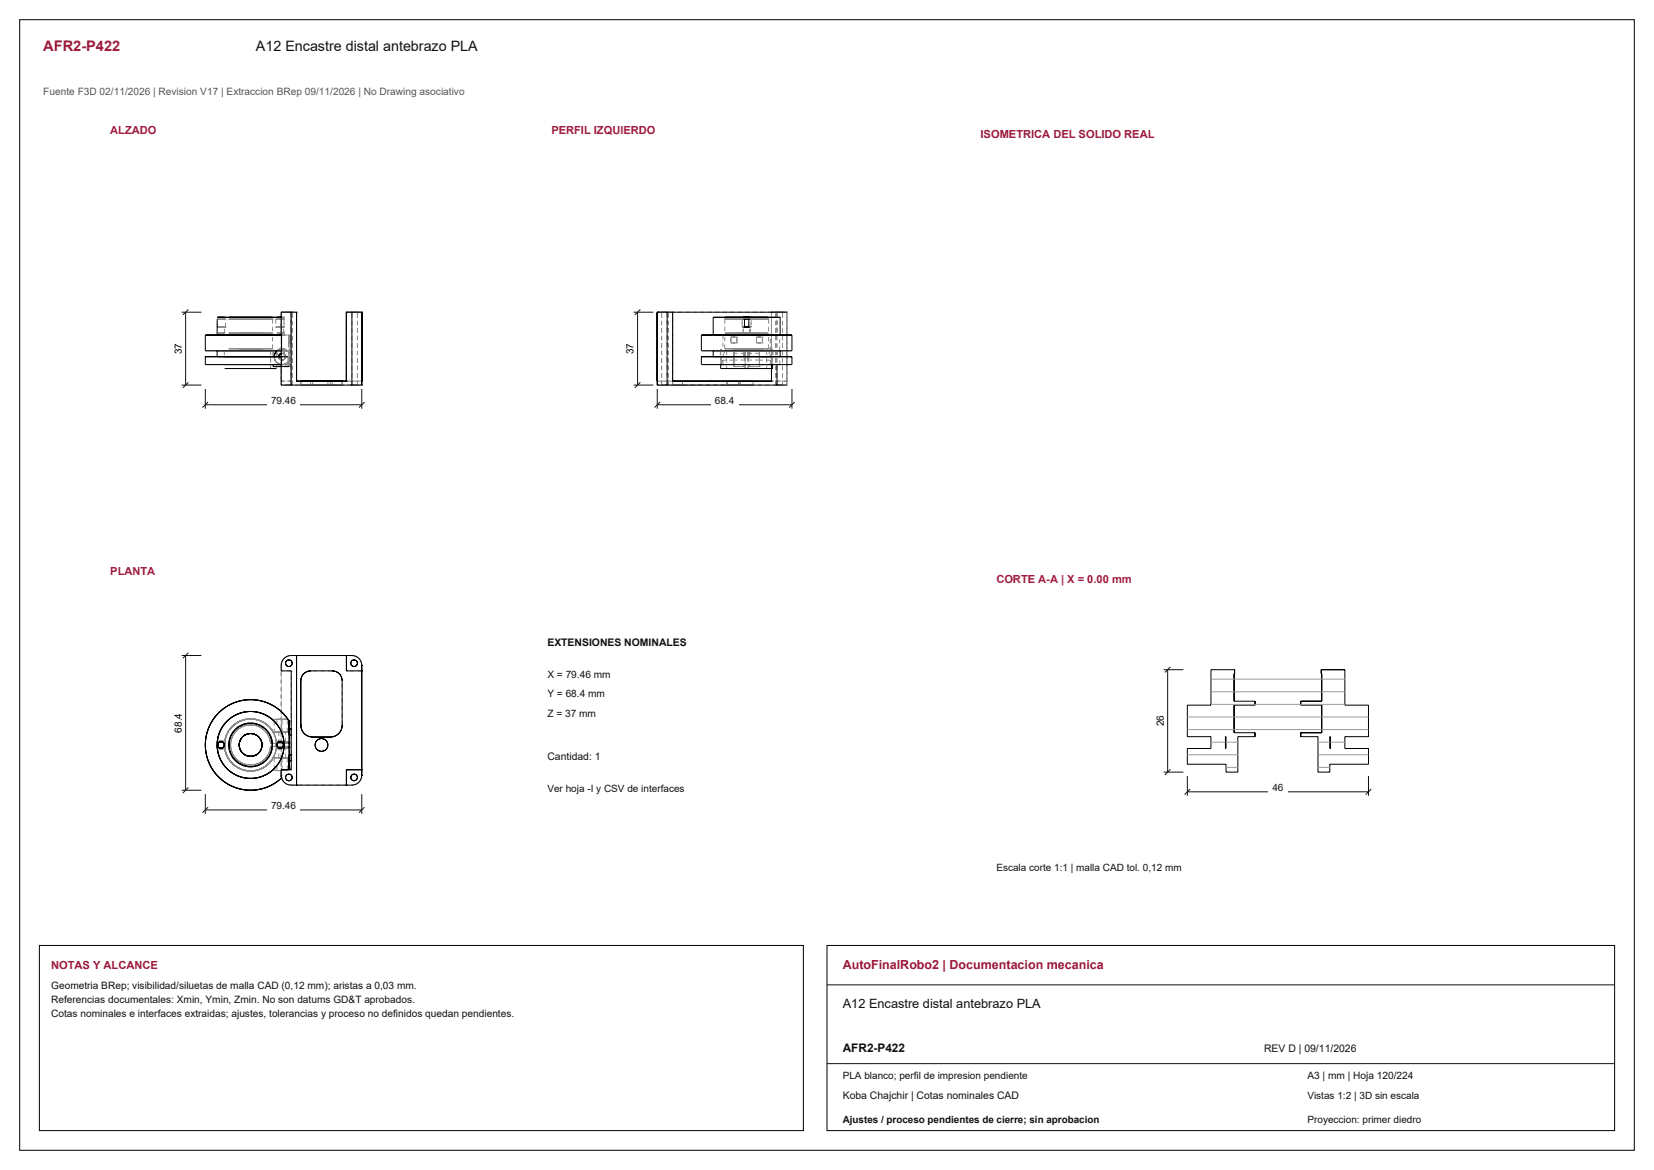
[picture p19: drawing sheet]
<svg xmlns="http://www.w3.org/2000/svg" width="420mm" height="297mm" viewBox="0 0 420 297" stroke-linecap="round" stroke-linejoin="round" font-family="sans-serif">
<defs><g id="words">
<text font-size="3.7" fill="#981b39" x="11" y="13">AFR2-P422</text>
<text font-size="3.6" fill="#111" x="65" y="13">A12 Encastre distal antebrazo PLA</text>
<text font-size="3.2" fill="#981b39" x="214" y="246">AutoFinalRobo2 | Documentacion mecanica</text>
<text font-size="3.2" fill="#111" x="214" y="256">A12 Encastre distal antebrazo PLA</text>
<text font-size="3" fill="#111" x="214" y="267">AFR2-P422</text>
<g font-size="2.8" fill="#a91843">
<text x="28" y="34">ALZADO</text>
<text x="140" y="34">PERFIL IZQUIERDO</text>
<text x="28" y="146">PLANTA</text>
<text x="253" y="148">CORTE A-A | X = 0.00 mm</text>
</g>
<g font-size="2.8" fill="#981b39">
<text x="249" y="35">ISOMETRICA DEL SOLIDO REAL</text>
<text x="13" y="246">NOTAS Y ALCANCE</text>
</g>
<text font-size="2.6" fill="#555" x="11" y="24">Fuente F3D 02/11/2026 | Revision V17 | Extraccion BRep 09/11/2026 | No Drawing asociativo</text>
<g font-size="2.6" fill="#111">
<text x="139" y="164">EXTENSIONES NOMINALES</text>
<text x="139" y="172">X = 79.46 mm</text>
<text x="139" y="177">Y = 68.4 mm</text>
<text x="139" y="182">Z = 37 mm</text>
<text x="139" y="193">Cantidad: 1</text>
<text x="13" y="251">Geometria BRep; visibilidad/siluetas de malla CAD (0,12 mm); aristas a 0,03 mm.</text>
<text x="13" y="254.6">Referencias documentales: Xmin, Ymin, Zmin. No son datums GD&amp;T aprobados.</text>
<text x="13" y="258.2">Cotas nominales e interfaces extraidas; ajustes, tolerancias y proceso no definidos quedan pendientes.</text>
<text x="321" y="267">REV D | 09/11/2026</text>
<text x="332" y="274">A3 | mm | Hoja 120/224</text>
<text x="214" y="279">Koba Chajchir | Cotas nominales CAD</text>
</g>
<g font-size="2.5">
<text x="46.1" y="89.9" transform="rotate(-90 46.1 89.9)">37</text>
<text x="160.9" y="89.9" transform="rotate(-90 160.9 89.9)">37</text>
<text x="46.1" y="186" transform="rotate(-90 46.1 186)">68.4</text>
<text x="295.5" y="184.4" transform="rotate(-90 295.5 184.4)">26</text>
</g>
<g font-size="2.5" fill="#111">
<text x="68.8" y="102.5">79.46</text>
<text x="181.5" y="102.5">68.4</text>
<text x="139" y="201">Ver hoja -I y CSV de interfaces</text>
<text x="323.1" y="200.8">46</text>
<text x="68.8" y="205.4">79.46</text>
<text x="253" y="221">Escala corte 1:1 | malla CAD tol. 0,12 mm</text>
<text x="214" y="274">PLA blanco; perfil de impresion pendiente</text>
<text x="332" y="279">Vistas 1:2 | 3D sin escala</text>
<text x="214" y="285">Ajustes / proceso pendientes de cierre; sin aprobacion</text>
<text x="332" y="285">Proyeccion: primer diedro</text>
</g>
</g></defs>
<g fill="none" stroke="#000" stroke-width=".25">
<path d="M5 5h410v287h-410zM71.4 79.3v5.8M71.5 79.3h3.8M73.9 79.3v18.4M75.3 79.3h.1M75.3 79.3v17.4M88 79.3h.1M88 79.3h3.8M88 79.3v17.4M89.4 79.3v18.4M91.9 79.3h.1M91.9 79.3v18.4"/>
<path d="M52.1 89v-3.9h19.4v3.9h-19.3M55.1 80.5h16.3M55.1 89v1.6M55.1 83.1h.1M55.2 81.1l-.1 4M57 80.5h.1M57.1 93.5h13M69.1 80.5h.1M69.4 92.6v.5h4M69.6 90.6h.1M69.6 90.5h.1M70 89.4l-.4 1.2"/>
<path d="M70 89.4l-.4 .9M70.3 89.1l-.3 .3M70.3 89l-.3 .4M71.3 89.8l-.5 .7M71.4 89v1.6M71.4 92.6v5.1M71.5 97.7h20.3M71.5 89.7a.85 .85 0 0 0-.7 .9M71.5 90.6v2h-19.3M73.1 90.6h-21v2M75.3 96.7h.1M75.3 96.7h12.7"/>
<path d="M76.4 96.7h.1M86.9 96.7h.1M88 96.7h.1M91.9 97.7h.1M91.9 96.7h.1"/>
</g>
<g fill="none" stroke="#8c8c8c" stroke-width=".25" stroke-dasharray="1.1 .8" stroke-linecap="butt">
<path d="M71.4 79.3h.1M71.4 79.3h2.6M71.5 79.3h-.1M71.5 79.3h.1M71.6 79.3h.2M71.8 79.3h.3M72.1 79.3h.4M72.5 79.3h.1M72.5 79.3h.4M72.6 79.3h.1M72.6 79.3h-.1M72.7 79.3h.3"/>
<path d="M72.7 79.3h-.1M72.9 79.3h.5M73 79.3h.3M73 79.3h-.3M73.3 79.3h.3M73.3 79.3h-.3M73.4 79.3h.5M73.6 79.3h.3M73.6 79.3h-.3M73.9 79.3h.2M73.9 79.3h-.3M73.9 79.3v18.4"/>
<path d="M74 79.3h-2.6M74 79.3v17.4M74.1 79.3h.1M74.1 79.3h-.2M74.2 79.3h-.1M75.3 79.3h-1.4M88 79.3h3.9M89.1 79.3h.2M89.3 79.3h.2M89.3 79.3h-.2M89.4 79.3h.5M89.4 79.3h-1.4"/>
<path d="M89.5 79.3h.3M89.5 79.3h-.2M89.8 79.3h.3M89.8 79.3h-.3M89.9 79.3h.4M90.1 79.3h.3M90.1 79.3h-.3M90.3 79.3h.5M90.4 79.3h.2M90.4 79.3h-.3M90.6 79.3h.2M90.6 79.3h-.2"/>
<path d="M90.8 79.3h-.2M90.8 79.3h.3M91.1 79.3h.3M91.4 79.3h.3M91.7 79.3h.1M91.8 79.3h.1M91.9 79.3h-.1M91.9 79.3h-3.9M52.1 92.6h.1M52.1 89h.1M52.2 92.6h-.1M52.2 89h-.1"/>
<path d="M52.3 92.6h-.1M52.3 89h-.1M52.6 92.6h-.3M52.6 89h-.3M53 92.6h-.4M53 89h-.4M53.5 92.6h-.5M53.5 89h-.5M54 92.6h-.5M54 89h-.5M54.7 92.6h-.7M54.7 89h-.7"/>
<path d="M55.1 89h.1M55.1 90.6h.1M55.1 81.1h.1M55.1 85.1h.1M55.2 83.1v-2M55.2 81.1h-.1M55.2 83.1h.2M55.2 81.1h.2M55.2 90.6h-.1M55.2 90.6h.2M55.2 89h-.1M55.2 89h.2"/>
<path d="M55.2 85.1h-.1M55.3 81.1h.2M55.3 83.1h.2M55.3 84.5h.2M55.4 83.1h.3M55.4 83.1h-.2M55.4 81.1h.3M55.4 81.1h-.2M55.4 90.6h.3M55.4 89h-.2M55.4 89h.3M55.4 85.1h-.2"/>
<path d="M55.5 92.6h-.8M55.5 89h-.8M55.5 81.1h.3M55.5 81.1h-.2M55.5 83.1h.3M55.5 83.1h-.2M55.5 84.5h.3M55.5 84.5h-.2M55.7 83.1h.3M55.7 83.1h-.3M55.7 81.1h.3M55.7 81.1h-.3"/>
<path d="M55.7 90.6h.4M55.7 89h-.3M55.7 89h.4M55.7 85.1h-.3M55.8 81.1h.3M55.8 81.1h-.3M55.8 83.1h.3M55.8 83.1h-.3M55.8 84.5h.3M55.8 84.5h-.3M55.8 90.6h-.8M56 83.1h.3"/>
<path d="M56 83.1h-.3M56 81.1h.3M56 81.1h-.3M56.1 81.1h.3M56.1 81.1h-.3M56.1 83.1h.3M56.1 83.1h-.3M56.1 84.5h.3M56.1 84.5h-.3M56.1 90.6h.5M56.1 89h-.4M56.1 89h.5"/>
<path d="M56.2 85.1h-.5M56.3 83.1h.4M56.3 83.1h-.3M56.3 81.1h.4M56.3 81.1h-.3M56.4 92.6h-.9M56.4 89h-.9M56.4 85.1h-.9M56.4 81.1h.2M56.4 81.1h-.3M56.4 83.1h.2M56.4 83.1h-.3"/>
<path d="M56.4 84.5h.2M56.4 84.5h-.3M56.6 90.6h.6M56.6 89h-.5M56.6 89h.6M56.6 81.1h.3M56.6 81.1h-.2M56.6 83.1h.3M56.6 83.1h-.2M56.6 84.5h.3M56.6 84.5h-.2M56.7 90.6h-.9"/>
<path d="M56.7 83.1h.2M56.7 83.1h-.4M56.7 81.1h.2M56.7 81.1h-.4M56.7 85.1h-.5M56.9 81.1h.1M56.9 81.1h-.3M56.9 83.1h.1M56.9 83.1h-.3M56.9 84.5h.1M56.9 84.5h-.3M56.9 83.1h.2"/>
<path d="M56.9 83.1h-.2M56.9 81.1h.2M56.9 81.1h-.2M57 81.1h-.1M57 83.1h-.1M57 84.5h-.1M57 89v1.6M57 81.1v-.6M57 84.5v-1.4M57 90.6h.2M57 89h.2M57 93.5h.1"/>
<path d="M57.1 92.6h.1M57.1 90.6h.1M57.1 89h.1M57.1 93.5h-.1M57.1 83.1h.1M57.1 83.1h-.2M57.1 81.1h.1M57.1 81.1h-.2M57.2 90.6h.7M57.2 89h-.6M57.2 89h.7M57.2 92.6h-.1"/>
<path d="M57.2 92.6h.2M57.2 90.6h-.1M57.2 90.6h.2M57.2 89h-.1M57.2 89h.2M57.2 90.6h-.2M57.2 90.6h.3M57.2 89h-.2M57.2 89h.3M57.2 83.1h-.1M57.2 81.1h-.1M57.3 83.1v-2"/>
<path d="M57.3 93.5h-.2M57.3 92.6h-.9M57.3 89h-.9M57.3 85.1h-.9M57.3 85.1h-.6M57.4 92.6h-.2M57.4 92.6h.4M57.4 90.6h-.2M57.4 90.6h.4M57.4 89h-.2M57.4 89h.4M57.5 90.6h-.3"/>
<path d="M57.5 90.6h.4M57.5 89h-.3M57.5 89h.4M57.6 93.5h-.3M57.6 90.6h-.9M57.8 92.6h-.4M57.8 92.6h.4M57.8 90.6h-.4M57.8 90.6h.4M57.8 89h-.4M57.8 89h.4M57.9 90.6h.7"/>
<path d="M57.9 89h-.7M57.9 89h.7M57.9 90.6h-.4M57.9 90.6h.5M57.9 89h-.4M57.9 89h.5M58 93.5h-.4M58 85.1h-.7M58.1 88.5h.2M58.1 85.1h.2M58.1 81.1h.2M58.1 84.5h.2"/>
<path d="M58.1 81.1h.1M58.2 81.1h.2M58.2 81.1h-.1M58.2 92.6h-.4M58.2 92.6h.6M58.2 90.6h-.4M58.2 90.6h.6M58.2 89h-.4M58.2 89h.6M58.3 92.6h-1M58.3 89h-1M58.3 85.1h-1"/>
<path d="M58.3 88.5h.3M58.3 88.5h-.2M58.3 85.1h.3M58.3 85.1h-.2M58.3 81.1h.3M58.3 81.1h-.2M58.3 84.5h.3M58.3 84.5h-.2M58.4 90.6h-.5M58.4 90.6h.5M58.4 89h-.5M58.4 89h.5"/>
<path d="M58.4 81.1h.3M58.4 81.1h-.2M58.5 93.5h-.5M58.5 89h.1M58.5 93.5h.1M58.6 88.5h.4M58.6 88.5h-.3M58.6 85.1h.4M58.6 85.1h-.3M58.6 81.1h.4M58.6 81.1h-.3M58.6 84.5h.4"/>
<path d="M58.6 84.5h-.3M58.6 89h-.1M58.6 89h.2M58.6 93.5h-.1M58.6 93.5h.2M58.6 90.6h.9M58.6 89h-.7M58.6 89h.9M58.6 90.6h-1M58.7 81.1h.3M58.7 81.1h-.3M58.8 92.6h-.6"/>
<path d="M58.8 92.6h.6M58.8 90.6h-.6M58.8 90.6h.6M58.8 89h-.6M58.8 89h.6M58.8 89h-.2M58.8 89h.3M58.8 93.5h-.2M58.8 93.5h.3M58.8 85.1h-.8M58.9 90.6h-.5M58.9 90.6h.7"/>
<path d="M58.9 89h-.5M58.9 89h.7M59 88.5h.5M59 88.5h-.4M59 85.1h.5M59 85.1h-.4M59 81.1h.5M59 81.1h-.4M59 84.5h.5M59 84.5h-.4M59 81.1h-.3M59.1 93.5h-.6"/>
<path d="M59.1 89h-.3M59.1 89h.4M59.1 93.5h-.3M59.1 93.5h.4M59.3 92.6h-1M59.3 89h-1M59.3 85.1h-1M59.4 92.6h-.6M59.4 92.6h.7M59.4 90.6h-.6M59.4 90.6h.7M59.4 89h-.6"/>
<path d="M59.4 89h.7M59.5 89h-.4M59.5 89h.5M59.5 93.5h-.4M59.5 93.5h.5M59.5 90.6h.9M59.5 89h-.9M59.5 89h.9M59.5 88.5h.6M59.5 88.5h-.5M59.5 85.1h.6M59.5 85.1h-.5"/>
<path d="M59.5 81.1h.6M59.5 81.1h-.5M59.5 84.5h.6M59.5 84.5h-.5M59.6 90.6h-.7M59.6 90.6h.7M59.6 89h-.7M59.6 89h.7M59.7 85.1h-.9M59.7 90.6h-1.1M59.7 93.5h-.6M60 89h-.5"/>
<path d="M60 89h.6M60 93.5h-.5M60 93.5h.6M60.1 88.5h.6M60.1 88.5h-.6M60.1 85.1h.6M60.1 85.1h-.6M60.1 81.1h.6M60.1 81.1h-.6M60.1 84.5h.6M60.1 84.5h-.6M60.1 81.1h.7"/>
<path d="M60.1 92.6h-.7M60.1 92.6h.8M60.1 90.6h-.7M60.1 90.6h.8M60.1 89h-.7M60.1 89h.8M60.3 90.6h-.7M60.3 90.6h.8M60.3 89h-.7M60.3 89h.8M60.4 90.6h.9M60.4 89h-.9"/>
<path d="M60.4 89h.9M60.4 92.6h-1.1M60.4 89h-1.1M60.4 85.1h-1.1M60.5 93.5h-.8M60.6 89h-.6M60.6 89h.6M60.6 93.5h-.6M60.6 93.5h.6M60.6 85.1h-.9M60.7 89h.1M60.7 85.1h.1"/>
<path d="M60.7 84.5h.1M60.7 88.5h.1M60.7 88.5h.8M60.7 88.5h-.6M60.7 85.1h.8M60.7 85.1h-.6M60.7 81.1h.8M60.7 81.1h-.6M60.7 84.5h.8M60.7 84.5h-.6M60.8 81.1h.7M60.8 81.1h-.7"/>
<path d="M60.8 89h.2M60.8 89h-.1M60.8 85.1h.2M60.8 85.1h-.1M60.8 84.5h.2M60.8 84.5h-.1M60.8 88.5h.2M60.8 88.5h-.1M60.8 90.6h-1.1M60.9 92.6h-.8M60.9 92.6h.8M60.9 90.6h-.8"/>
<path d="M60.9 90.6h.8M60.9 89h-.8M60.9 89h.8M61 89h.3M61 89h-.2M61 85.1h.3M61 85.1h-.2M61 84.5h.3M61 84.5h-.2M61 88.5h.3M61 88.5h-.2M61.1 90.6h-.8"/>
<path d="M61.1 90.6h.9M61.1 89h-.8M61.1 89h.9M61.2 89h-.6M61.2 89h.7M61.2 93.5h-.6M61.2 93.5h.7M61.3 89h.3M61.3 89h-.3M61.3 85.1h.3M61.3 85.1h-.3M61.3 84.5h.3"/>
<path d="M61.3 84.5h-.3M61.3 88.5h.3M61.3 88.5h-.3M61.3 93.5h-.8M61.3 90.6h1M61.3 89h-.9M61.3 89h1M61.5 88.5h.7M61.5 88.5h-.8M61.5 85.1h.7M61.5 85.1h-.8M61.5 81.1h.7"/>
<path d="M61.5 81.1h-.8M61.5 84.5h.7M61.5 84.5h-.8M61.5 81.1h-.7M61.5 92.6h-1.1M61.5 89h-1.1M61.5 85.1h-1.1M61.6 85.1h-1M61.6 89h.5M61.6 89h-.3M61.6 85.1h.5M61.6 85.1h-.3"/>
<path d="M61.6 84.5h.5M61.6 84.5h-.3M61.6 88.5h.5M61.6 88.5h-.3M61.7 92.6h-.8M61.7 92.6h.9M61.7 90.6h-.8M61.7 90.6h.9M61.7 89h-.8M61.7 89h.9M61.9 89h-.7M61.9 89h.8"/>
<path d="M61.9 93.5h-.7M61.9 93.5h.8M62 90.6h-.9M62 90.6h.8M62 89h-.9M62 89h.8M62 90.6h-1.2M62.1 89h.5M62.1 89h-.5M62.1 85.1h.5M62.1 85.1h-.5M62.1 84.5h.5"/>
<path d="M62.1 84.5h-.5M62.1 88.5h.5M62.1 88.5h-.5M62.1 93.5h-.8M62.2 88.5h.8M62.2 88.5h-.7M62.2 85.1h.8M62.2 85.1h-.7M62.2 81.1h.8M62.2 81.1h-.7M62.2 84.5h.8M62.2 84.5h-.7"/>
<path d="M62.3 90.6h1M62.3 89h-1M62.3 89h1M62.6 85.1h-1M62.6 92.6h-.9M62.6 92.6h.9M62.6 90.6h-.9M62.6 90.6h.9M62.6 89h-.9M62.6 89h.9M62.6 89h.6M62.6 89h-.5"/>
<path d="M62.6 85.1h.6M62.6 85.1h-.5M62.6 84.5h.6M62.6 84.5h-.5M62.6 88.5h.6M62.6 88.5h-.5M62.7 89h-.8M62.7 89h.7M62.7 93.5h-.8M62.7 93.5h.7M62.7 92.6h-1.2M62.7 89h-1.2"/>
<path d="M62.7 85.1h-1.2M62.8 90.6h-.8M62.8 90.6h.9M62.8 89h-.8M62.8 89h.9M63 93.5h-.9M63 88.5h.8M63 88.5h-.8M63 85.1h.8M63 85.1h-.8M63 81.1h.8M63 81.1h-.8"/>
<path d="M63 84.5h.8M63 84.5h-.8M63.1 90.6h-1.1M63.2 89h.6M63.2 89h-.6M63.2 85.1h.6M63.2 85.1h-.6M63.2 84.5h.6M63.2 84.5h-.6M63.2 88.5h.6M63.2 88.5h-.6M63.3 90.6h1"/>
<path d="M63.3 89h-1M63.3 89h1M63.4 89h-.7M63.4 89h.8M63.4 93.5h-.7M63.4 93.5h.8M63.5 92.6h-.9M63.5 92.6h.9M63.5 90.6h-.9M63.5 90.6h.9M63.5 89h-.9M63.5 89h.9"/>
<path d="M63.6 85.1h-1M63.7 90.6h-.9M63.7 90.6h.9M63.7 89h-.9M63.7 89h.9M63.8 89h.6M63.8 89h-.6M63.8 85.1h.6M63.8 85.1h-.6M63.8 84.5h.6M63.8 84.5h-.6M63.8 88.5h.6"/>
<path d="M63.8 88.5h-.6M63.8 92.6h-1.1M63.8 89h-1.1M63.8 85.1h-1.1M63.8 81.1h.8M63.8 81.1h-.8M63.8 88.5h.8M63.8 88.5h-.8M63.8 85.1h.8M63.8 85.1h-.8M63.8 84.5h.8M63.8 84.5h-.8"/>
<path d="M63.9 93.5h-.9M64.2 89h-.8M64.2 89h.8M64.2 93.5h-.8M64.2 93.5h.8M64.3 90.6h1M64.3 90.6h-1.2M64.3 89h-1M64.3 89h1M64.4 89h.5M64.4 89h-.6M64.4 85.1h.5"/>
<path d="M64.4 85.1h-.6M64.4 84.5h.5M64.4 84.5h-.6M64.4 88.5h.5M64.4 88.5h-.6M64.4 92.6h-.9M64.4 92.6h.8M64.4 90.6h-.9M64.4 90.6h.8M64.4 89h-.9M64.4 89h.8M64.6 90.6h-.9"/>
<path d="M64.6 90.6h.8M64.6 89h-.9M64.6 89h.8M64.6 85.1h-1M64.6 81.1h.8M64.6 81.1h-.8M64.6 88.5h.8M64.6 88.5h-.8M64.6 85.1h.8M64.6 85.1h-.8M64.6 84.5h.8M64.6 84.5h-.8"/>
<path d="M64.8 93.5h-.9M64.9 89h.5M64.9 89h-.5M64.9 85.1h.5M64.9 85.1h-.5M64.9 84.5h.5M64.9 84.5h-.5M64.9 88.5h.5M64.9 88.5h-.5M65 92.6h-1.2M65 89h-1.2M65 85.1h-1.2"/>
<path d="M65 89h-.8M65 89h.7M65 93.5h-.8M65 93.5h.7M65.2 92.6h-.8M65.2 92.6h.9M65.2 90.6h-.8M65.2 90.6h.9M65.2 89h-.8M65.2 89h.9M65.3 90.6h1M65.3 89h-1"/>
<path d="M65.3 89h1M65.4 89h.4M65.4 89h-.5M65.4 85.1h.4M65.4 85.1h-.5M65.4 84.5h.4M65.4 84.5h-.5M65.4 88.5h.4M65.4 88.5h-.5M65.4 81.1h.7M65.4 81.1h-.8M65.4 90.6h-.8"/>
<path d="M65.4 90.6h.8M65.4 89h-.8M65.4 89h.8M65.4 88.5h.8M65.4 88.5h-.8M65.4 85.1h.8M65.4 85.1h-.8M65.4 81.1h.8M65.4 84.5h.8M65.4 84.5h-.8M65.5 90.6h-1.2M65.6 85.1h-1"/>
<path d="M65.6 93.5h-.8M65.7 89h-.7M65.7 89h.7M65.7 93.5h-.7M65.7 93.5h.7M65.8 89h.4M65.8 89h-.4M65.8 85.1h.4M65.8 85.1h-.4M65.8 84.5h.4M65.8 84.5h-.4M65.8 88.5h.4"/>
<path d="M65.8 88.5h-.4M66.1 92.6h-.9M66.1 92.6h.8M66.1 90.6h-.9M66.1 90.6h.8M66.1 89h-.9M66.1 89h.8M66.1 92.6h-1.1M66.1 89h-1.1M66.1 85.1h-1.1M66.1 81.1h.7M66.1 81.1h-.7"/>
<path d="M66.2 89h.2M66.2 89h-.4M66.2 85.1h.2M66.2 85.1h-.4M66.2 84.5h.2M66.2 84.5h-.4M66.2 88.5h.2M66.2 88.5h-.4M66.2 88.5h.7M66.2 88.5h-.8M66.2 85.1h.7M66.2 85.1h-.8"/>
<path d="M66.2 81.1h.7M66.2 81.1h-.8M66.2 84.5h.7M66.2 84.5h-.8M66.2 90.6h-.8M66.2 90.6h.8M66.2 89h-.8M66.2 89h.8M66.3 90.6h.9M66.3 89h-1M66.3 89h.9M66.4 89h.1"/>
<path d="M66.4 89h-.2M66.4 85.1h.1M66.4 85.1h-.2M66.4 84.5h.1M66.4 84.5h-.2M66.4 88.5h.1M66.4 88.5h-.2M66.4 89h-.7M66.4 89h.6M66.4 93.5h-.7M66.4 93.5h.6M66.4 93.5h-.8"/>
<path d="M66.5 89h-.1M66.5 85.1h-.1M66.5 84.5h-.1M66.5 88.5h-.1M66.5 85.1v-.6M66.5 88.5v.5M66.5 85.1h-.9M66.6 90.6h-1.1M66.8 81.1h.7M66.8 81.1h-.7M66.9 88.5h.6M66.9 88.5h-.7"/>
<path d="M66.9 85.1h.6M66.9 85.1h-.7M66.9 81.1h.6M66.9 81.1h-.7M66.9 84.5h.6M66.9 84.5h-.7M66.9 92.6h-.8M66.9 92.6h.7M66.9 90.6h-.8M66.9 90.6h.7M66.9 89h-.8M66.9 89h.7"/>
<path d="M67 89h-.6M67 89h.6M67 93.5h-.6M67 93.5h.6M67 90.6h-.8M67 90.6h.8M67 89h-.8M67 89h.8M67.2 90.6h.9M67.2 89h-.9M67.2 89h.9M67.2 93.5h-.8"/>
<path d="M67.2 92.6h-1.1M67.2 89h-1.1M67.2 85.1h-1.1M67.5 81.1h.5M67.5 81.1h-.7M67.5 85.1h-1M67.5 88.5h.5M67.5 88.5h-.6M67.5 85.1h.5M67.5 85.1h-.6M67.5 81.1h-.6M67.5 84.5h.5"/>
<path d="M67.5 84.5h-.6M67.6 89h-.6M67.6 89h.4M67.6 93.5h-.6M67.6 93.5h.4M67.6 92.6h-.7M67.6 92.6h.7M67.6 90.6h-.7M67.6 90.6h.7M67.6 89h-.7M67.6 89h.7M67.7 90.6h-1.1"/>
<path d="M67.8 90.6h-.8M67.8 90.6h.6M67.8 89h-.8M67.8 89h.6M67.9 93.5h-.7M68 81.1h.4M68 81.1h-.5M68 89h-.4M68 89h.4M68 93.5h-.4M68 93.5h.4M68 88.5h.5"/>
<path d="M68 88.5h-.5M68 85.1h.5M68 85.1h-.5M68 81.1h.5M68 84.5h.5M68 84.5h-.5M68.1 90.6h.8M68.1 89h-.9M68.1 89h.8M68.3 92.6h-.7M68.3 92.6h.6M68.3 90.6h-.7"/>
<path d="M68.3 90.6h.6M68.3 89h-.7M68.3 89h.6M68.3 92.6h-1.1M68.3 89h-1.1M68.3 85.1h-1.1M68.3 85.1h-.8M68.4 89h-.4M68.4 89h.2M68.4 93.5h-.4M68.4 93.5h.2M68.4 90.6h-.6"/>
<path d="M68.4 90.6h.6M68.4 89h-.6M68.4 89h.6M68.4 81.1h.4M68.4 81.1h-.4M68.5 88.5h.3M68.5 88.5h-.5M68.5 85.1h.3M68.5 85.1h-.5M68.5 81.1h.3M68.5 81.1h-.5M68.5 84.5h.3"/>
<path d="M68.5 84.5h-.5M68.6 93.5h-.7M68.6 89h-.2M68.6 89h.1M68.6 93.5h-.2M68.6 93.5h.1M68.7 93.5v-4.5M68.7 89h1.5M68.7 89h-.1M68.7 89v4.5M68.7 93.5h-.1M68.7 93.5h1.5"/>
<path d="M68.8 81.1h.2M68.8 81.1h-.4M68.8 90.6h-1.1M68.8 88.5h.3M68.8 88.5h-.3M68.8 85.1h.3M68.8 85.1h-.3M68.8 81.1h.3M68.8 81.1h-.3M68.8 84.5h.3M68.8 84.5h-.3M68.9 92.6h-.6"/>
<path d="M68.9 92.6h.5M68.9 90.6h-.6M68.9 90.6h.5M68.9 89h-.6M68.9 89h.5M68.9 90.6h.7M68.9 89h-.8M68.9 89h.7M69 90.6h-.6M69 90.6h.5M69 89h-.6M69 89h.5"/>
<path d="M69 81.1h.1M69 81.1h-.2M69.1 88.5h.1M69.1 88.5h-.3M69.1 85.1h.1M69.1 85.1h-.3M69.1 81.1h.1M69.1 81.1h-.3M69.1 84.5h.1M69.1 84.5h-.3M69.1 93.5h-.5M69.1 81.1h-.1"/>
<path d="M69.1 80.5v.6M69.1 85.1h-.8M69.2 88.5h-.1M69.2 85.1h-.1M69.2 81.1h-.1M69.2 84.5h-.1M69.2 81.1v3.4M69.2 88.5v-3.4M69.3 92.6h-1M69.3 89h-1M69.3 85.1h-1M69.4 92.6h2.2"/>
<path d="M69.4 92.6h-.5M69.4 92.6v.5M69.4 93.1h.3M69.4 90.6v-1.6M69.4 90.6h.1M69.4 90.6h-.5M69.4 89h-.5M69.4 89v1.6M69.4 89h.1M69.5 89h-.1M69.5 90.6v-1.6M69.5 90.6h-.5"/>
<path d="M69.5 90.6h-.1M69.5 89h-.5M69.5 89v1.6M69.5 93.5h-.4M69.6 90.6v.1M69.6 90.7v-.1M69.6 90.7v.1M69.6 90.8v-.1M69.6 89h-.7M69.6 89h.7M69.6 90.3l.2-.5M69.6 90.8v-.5"/>
<path d="M69.6 90.8h.1M69.7 90.8h-.1M69.7 90.8v.1M69.7 90.9v-.1M69.7 90.2l-.1 .4M69.7 90.9v.1M69.7 90.2v-.1M69.7 90.1v.1M69.7 91v-.1M69.7 91l-.1-.4M69.7 91v.1M69.7 90.1v-.1"/>
<path d="M69.7 90v.1M69.7 91.1v-.1M69.7 91.1v.1M69.7 91.2v-.1M69.7 89.9v.3M69.7 91.2h.1M69.7 93.1h.3M69.7 93.1h-.3M69.8 91.2h-.1M69.8 91.2v.1M69.8 89.8l.2-.4M69.8 91.3l-.2-.5"/>
<path d="M69.8 91.3v-.1M69.8 90.6h-1M69.8 91.3v.1M69.8 89.8v-.1M69.8 89.7v.1M69.8 91.4v-.1M69.8 91.4l-.1-.4M69.8 89.7l-.1 .2M69.8 91.4v.1M69.9 91.5l-.1-.1M69.9 91.5h-.1M69.9 91.5l-.2-.5"/>
<path d="M69.9 85.1h-.8M69.9 93.5h-.4M69.9 91.5v.1M69.9 91.6v-.1M69.9 91.6h.1M70 91.6h-.1M70 91.6v.1M70 89.4l-.2 .3M70 91.7v-.1M70 89.4l.3-.3M70 91.7l-.2-.4M70 81.1v2"/>
<path d="M70 93.1h.2M70 93.1h-.3M70 81.1h.1M70 83.1h.1M70 89.4v-.1M70 91.8v-.1M70 91.8h.1M70 89.3v.1M70 89.3h.1M70.1 89.3h-.1M70.1 91.8h-.1M70.1 91.8l-.3-.4"/>
<path d="M70.1 93.5h-.2M70.1 93.5h.1M70.1 89.3v-.1M70.1 91.8v.1M70.1 89.2v.1M70.1 91.9v-.1M70.1 89.2l-.1 .2M70.1 81.1h-.1M70.1 81.1h.2M70.1 83.1h-.1M70.1 83.1h.2M70.1 89.2h.1"/>
<path d="M70.1 91.9l-.2-.4M70.1 91.9h.1M70.2 89.2h-.1M70.2 91.9h-.1M70.2 93.1h3.2M70.2 93.1v-.5M70.2 92.6h3.2M70.2 89h.1M70.2 90.6v-1.6M70.2 90.6h.1M70.2 89v1.6M70.2 92.6v.5"/>
<path d="M70.2 93.1h-.2M70.2 91.9v.1M70.2 89.2v-.1M70.2 89h-1.5M70.2 93.5h-1.5M70.2 92.6v.9M70.2 93.5v-.9M70.2 93.5h-.1M70.2 89.1v.1M70.2 92v-.1M70.2 89.1h.1M70.2 92h.1"/>
<path d="M70.3 89h-.1M70.3 90.6v-1.6M70.3 89v1.6M70.3 90.6h-.1M70.3 89.1h-.1M70.3 92h-.1M70.3 89h1.8M70.3 92v.1M70.3 92.6h-1M70.3 89h-1M70.3 85.1h-1M70.3 89.1l.4-.3"/>
<path d="M70.3 92l-.3-.3M70.3 89l.3-.2M70.3 89h1.1M70.3 89h-.7M70.3 89l-.2 .2M70.3 89l.4-.2M70.3 92.1v-.1M70.3 81.1h-.2M70.3 81.1h.3M70.3 83.1h-.2M70.3 83.1h.3M70.3 89h.1"/>
<path d="M70.3 83.1h.2M70.3 81.1h.2M70.3 84.5h.2M70.3 92.1h.1M70.4 92.1h-.1M70.4 89h-.1M70.4 92.1l-.3-.3M70.4 89v-.1M70.4 92.1v.1M70.4 88.9v.1M70.4 88.9h.1M70.5 92.2l-.1-.1"/>
<path d="M70.5 92.2h-.1M70.5 88.9h-.1M70.5 92.2l-.4-.3M70.5 85.1h-.6M70.5 83.1h.3M70.5 83.1h-.2M70.5 81.1h.3M70.5 81.1h-.2M70.5 84.5h.3M70.5 84.5h-.2M70.5 88.9h.1M70.5 92.2h.1"/>
<path d="M70.6 88.9h-.1M70.6 88.9v-.1M70.6 92.2h-.1M70.6 92.2v.1M70.6 88.8v.1M70.6 92.3v-.1M70.6 81.1h-.3M70.6 81.1h.3M70.6 83.1h-.3M70.6 83.1h.3M70.6 88.8h.1M70.6 92.3h.1"/>
<path d="M70.6 88.8l.4-.1M70.7 88.8h-.1M70.7 92.3h-.1M70.7 88.8l.5-.2M70.7 92.3l-.4-.3M70.7 90.6h-.9M70.7 88.8l.1-.1M70.8 83.1h.3M70.8 83.1h-.3M70.8 81.1h.3M70.8 81.1h-.3M70.8 84.5h.3"/>
<path d="M70.8 84.5h-.3M70.8 92.3h-.1M70.8 92.3v.1M70.8 92.4l-.4-.3M70.8 88.7l-.1 .1M70.8 90.6v-.1M70.8 90.5v.1M70.8 90.5v.3M70.8 90.6l.1 .3M70.8 92.4v-.1M70.8 90.6v.1M70.8 90.5v-.1"/>
<path d="M70.8 90.7v-.1M70.8 90.4v.1M70.8 90.7v.1M70.8 90.4v-.1M70.8 90.8v-.1M70.8 90.3v.1M70.8 90.8v-.3M70.8 90.8l.2 .3M70.8 90.8v.1M70.8 90.3v-.1M70.8 88.7h.1M70.8 90.9v-.1"/>
<path d="M70.8 90.2v.1M70.8 90.2h.1M70.8 90.9h.1M70.9 90.2h-.1M70.9 90.9h-.1M70.9 92.4h-.1M70.9 90.9l.2 .3M70.9 90.9l-.1-.3M70.9 88.7h-.1M70.9 90.2v-.1M70.9 90.9v.1M70.9 90.1v.1"/>
<path d="M70.9 91v-.1M70.9 92.4l-.4-.2M70.9 81.1h-.3M70.9 81.1h.4M70.9 83.1h-.3M70.9 83.1h.4M70.9 88.7h.1M70.9 90.1v-.1M70.9 91l.1 .1M70.9 90h.1M70.9 90v.1M71 91.1l-.1-.1"/>
<path d="M71 92.4h-.1M71 90h-.1M71 91.1l-.2-.3M71 91.1l.2 .2M71 88.7h-.1M71 88.7v-.1M71 88.7l.4-.1M71 92.5v-.1M71 90v-.1M71 91.1v.1M71 88.6v.1M71 89.9v.1"/>
<path d="M71 88.6h.1M71 91.2v-.1M71 89.9h.1M71 91.2h.1M71 85.1h-.5M71.1 89.9h-.1M71.1 92.5h-.1M71.1 91.2h-.1M71.1 91.2l.2 .1M71.1 91.2l-.2-.3M71.1 83.1h.3M71.1 83.1h-.3"/>
<path d="M71.1 81.1h.3M71.1 81.1h-.3M71.1 84.5h.3M71.1 84.5h-.3M71.1 88.6h-.1M71.1 88.6h.1M71.1 91.2h.1M71.1 89.9l.1-.1M71.2 91.2h-.1M71.2 91.2v.1M71.2 92.5h-.1M71.2 88.6l.4-.1"/>
<path d="M71.2 89.8l-.1 .1M71.2 92.5l-.5-.2M71.2 91.3v-.1M71.2 88.6h-.1M71.2 91.3l-.2-.2M71.2 91.3l.3 .1M71.2 92.5l-.4-.1M71.2 92.6h-.9M71.2 89h-.9M71.2 85.1h-.9M71.2 88.6h.1M71.2 89.8h.1"/>
<path d="M71.2 91.3h.1M71.3 89.8h-.1M71.3 91.3h-.1M71.3 92.5h-.1M71.3 89.8l.3-.1M71.3 88.6h-.1M71.3 81.1h-.4M71.3 81.1h.3M71.3 83.1h-.4M71.3 83.1h.3M71.3 91.3l.3 .1M71.3 91.3l-.2-.1"/>
<path d="M71.3 85.1h.4M71.3 88.6h.1M71.3 89.8l.1-.1M71.3 91.3l.1 .1M71.4 89.7l-.1 .1M71.4 91.4l-.1-.1M71.4 92.5h-.1M71.4 83.1h.2M71.4 83.1h-.3M71.4 81.1h.2M71.4 81.1h-.3M71.4 84.5h.2"/>
<path d="M71.4 84.5h-.3M71.4 80.5h.2M71.4 88.6h-.1M71.4 97.7h.1M71.4 85.1v-5.8M71.4 96.7v-4.1M71.4 96.7v-17.4M71.4 97.7v-18.4M71.4 96.7h2.6M71.4 92.5h.1M71.4 92.5v-3.9M71.4 85.1h1.9"/>
<path d="M71.4 88.6v.4M71.4 90.6v1.9M71.4 92.5l-.5-.1M71.4 80.5h.4M71.4 92.6h.1M71.4 89h.1M71.4 88.6h.1M71.4 89.7h.1M71.4 91.4h.1M71.5 89.7h-.1M71.5 97.7h-.1M71.5 91.4h-.1"/>
<path d="M71.5 92.5h-.1M71.5 91.4l-.3-.1M71.5 91.4h.3M71.5 88.6h-.1M71.5 85.1h-.5M71.5 89.7h.3M71.5 92.5l.1 .1M71.5 92.5h.1M71.5 89.7h.1M71.5 88.6h.1M71.5 91.4h.1M71.6 89.7h-.1"/>
<path d="M71.6 89.7h.3M71.6 89.7l-.3 .1M71.6 91.4h-.1M71.6 92.5h-.1M71.6 88.6h-.1M71.6 97.7h-.1M71.6 81.1h-.3M71.6 81.1h.3M71.6 83.1h-.3M71.6 83.1h.3M71.6 91.4l.3-.1M71.6 91.4l-.3-.1"/>
<path d="M71.6 88.5l.5 .1M71.6 92.6h-.2M71.6 92.6l.5-.1M71.6 92.6h1.8M71.6 92.6h-2.2M71.6 92.6l-.4-.1M71.6 89.7h.1M71.6 83.1h-.2M71.6 81.1h-.2M71.6 84.5h.3M71.6 84.5h-.2M71.6 80.5h.3"/>
<path d="M71.6 80.5h-.2M71.6 91.4h.1M71.7 89.7h-.1M71.7 88.6h-.1M71.7 91.4h-.1M71.7 85.1h.3M71.7 91.4h.1M71.7 89.7h.1M71.8 91.4h-.1M71.8 89.7h-.1M71.8 88.6h-.1M71.8 91.4h-.3"/>
<path d="M71.8 91.4l.2-.1M71.8 80.5h.2M71.8 80.5h-.4M71.8 92.5h-.1M71.8 89.7h-.3M71.8 89.7l.3 .1M71.8 85.1h-.3M71.8 88.6h-.4M71.8 97.7h-.2M71.8 91.4h.1M71.8 89.7h.1M71.9 91.4h-.1"/>
<path d="M71.9 89.7l.2 .2M71.9 89.7h-.3M71.9 89.7h-.1M71.9 83.1h.1M71.9 83.1h-.3M71.9 81.1h.1M71.9 81.1h-.3M71.9 84.5h.1M71.9 84.5h-.3M71.9 80.5h.1M71.9 80.5h-.3M71.9 88.6h-.1"/>
<path d="M71.9 92.5h-.1M71.9 81.1h.2M71.9 83.1h.2M71.9 91.4v-.1M71.9 89.7v.1M71.9 91.3v.1M71.9 89.8v-.1M71.9 88.6h.1M71.9 91.3l.3-.1M71.9 91.3l-.3 .1M71.9 91.3h.1M71.9 89.8h.1"/>
<path d="M72 91.3h-.1M72 89.8h-.1M72 88.6h-.1M72 85.1h.1M72 83.1h-.1M72 81.1h-.1M72 84.5h-.1M72 80.5h-.1M72 92.5h-.1M72 81.1v-.6M72 84.5v-1.4M72 80.5h.1"/>
<path d="M72 80.5h-.2M72 85.1h-.2M72 88.6h.1M72 92.6h-.8M72 89h-.8M72 85.1h-.8M72 91.3l-.2 .1M72 91.3l.3-.2M72 89.8h.1M72 91.3h.1M72.1 92.5l-.5 .1M72.1 89.8h-.1"/>
<path d="M72.1 91.3h-.1M72.1 88.6h-.1M72.1 92.5h-.1M72.1 89.8l-.3-.1M72.1 89.8l.2 .2M72.1 89v.8M72.1 89h1.3M72.1 89.8v-.8M72.1 92.5l.4-.2M72.1 88.6l.5 .2M72.1 91.3v-.1M72.1 89.8v.1"/>
<path d="M72.1 83.1v-2M72.1 81.1v2M72.1 81.1h-.2M72.1 83.1h-.2M72.1 89.9v-.1M72.1 80.5h-.1M72.1 91.2v.1M72.1 89v.9M72.1 89h-1.8M72.1 89.9v-.9M72.1 89.9l-.2-.2M72.1 85.1h-.1"/>
<path d="M72.1 85.1v-2M72.1 80.5v.6M72.1 88.6h.1M72.1 97.7h-.3M72.1 91.2h.1M72.1 89.9h.1M72.2 89.9h-.1M72.2 91.2h-.1M72.2 88.6h-.1M72.2 92.5h-.1M72.2 91.2l.2-.3M72.2 91.2l-.3 .1"/>
<path d="M72.2 89.9v.1M72.2 88.6h-.4M72.2 91.2v-.1M72.2 90v-.1M72.2 91.1v.1M72.2 91.1h.1M72.2 90h.1M72.3 91.1h-.1M72.3 90h-.1M72.3 88.7l-.1-.1M72.3 92.4l-.1 .1M72.3 91.1l-.3 .2"/>
<path d="M72.3 91.1l.1-.3M72.3 90l.1 .3M72.3 90l-.2-.2M72.3 90v.1M72.3 90l.2 .3M72.3 91.1v-.1M72.3 91v.1M72.3 90.1v-.1M72.3 91h.1M72.3 90.1h.1M72.4 91h-.1M72.4 90.1h-.1"/>
<path d="M72.4 88.7h-.1M72.4 92.4h-.1M72.4 90.1v.1M72.4 91v-.1M72.4 90.9v.1M72.4 90.2v-.1M72.4 90.9l.1-.3M72.4 90.9l-.2 .3M72.4 90.6h-.8M72.4 90.9v-.1M72.4 90.8l-.1 .3M72.4 90.8l.1-.2"/>
<path d="M72.4 90.8v.1M72.4 90.3l.1 .3M72.4 90.3l-.1-.3M72.4 90.8h.1M72.4 90.3h.1M72.4 92.4l-.3 .1M72.5 90.8h-.1M72.5 90.3h-.1M72.5 90.3l-.2-.3M72.5 90.3v.3M72.5 90.8v-.1M72.5 90.3v.1"/>
<path d="M72.5 88.7h-.1M72.5 90.7v.1M72.5 90.4v-.1M72.5 92.4h-.1M72.5 90.7v-.1M72.5 90.4v.1M72.5 90.6v.1M72.5 90.6v-.3M72.5 90.6l-.1 .3M72.5 90.5v-.1M72.5 90.5v.1M72.5 90.6h.9"/>
<path d="M72.5 90.6l-.1 .2M72.5 90.6l-.1-.3M72.5 90.6v-.1M72.5 92.4l-.4 .1M72.5 97.7h.1M72.5 97.7h-.4M72.5 88.8v-.1M72.5 92.3v.1M72.5 92.3l.4-.2M72.6 88.8h-.1M72.6 92.3h-.1M72.6 88.8l.4 .2"/>
<path d="M72.6 97.7h.1M72.6 97.7h-.1M72.6 88.8l-.4-.2M72.6 92.3h.1M72.6 88.8h.1M72.7 92.3h-.1M72.7 88.8h-.1M72.7 92.2v.1M72.7 88.9v-.1M72.7 97.7h.3M72.7 97.7h-.1M72.8 92.2h-.1"/>
<path d="M72.8 88.9h-.1M72.8 92.6h-.8M72.8 89h-.8M72.8 85.1h-.8M72.8 92.2l-.4 .2M72.8 92.1h.1M72.8 92.1v.1M72.9 89l-.1-.1M72.9 92.1l-.4 .3M72.9 92.1l.4-.4M72.9 97.7h-.4M73 92.1v-.1"/>
<path d="M73 92.1h-.1M73 89l-.4-.2M73 89h.4M73 89h-2.7M73 97.7h.3M73 97.7h-.3M73.1 92h-.1M73.1 91.9v.1M73.1 90.6h-.7M73.1 90.6v1.3M73.1 91.9l.1-.1M73.1 91.9l-.3 .3"/>
<path d="M73.1 91.9h.1M73.2 91.8v.1M73.2 91.8v-.1M73.2 91.8l-.3 .3M73.2 91.7v.1M73.2 91.7h.1M73.3 92.6h-1.7M73.3 91.7v.9M73.3 89h-.3M73.3 85.1v3.9M73.3 91.7h-.1M73.3 97.7h.3"/>
<path d="M73.3 97.7h-.3M73.3 91.7v-.1M73.3 91.6v.1M73.3 91.6l.1-.1M73.3 91.6h.1M73.3 92.6h.1M73.3 85.1h.1M73.3 89h.1M73.4 91.6v-.1M73.4 91.5l-.1 .1M73.4 91.5v-.1M73.4 97.7h-.5"/>
<path d="M73.4 91.4v.1M73.4 89v-3.9M73.4 91.4v-2.4M73.4 92.6v-1.2M73.4 93.1v-.5M73.4 92.6v.5M73.4 90.6v2M73.4 89v1.6M73.4 90.6v-1.6M73.4 92.6v-2M73.4 91.4v1.2M73.4 89v2.4"/>
<path d="M73.4 85.1v3.9M73.4 87v-1.4M73.4 85.6v1.4M73.4 92.6h-.6M73.4 92.6h-1.8M73.4 89h-.6M73.4 85.1h-.6M73.4 85.6h.6M73.4 87h.6M73.4 91.4l-.2 .4M73.4 93.1h-4M73.4 92.6h-3.2"/>
<path d="M73.4 89h-1.3M73.4 90.6h-.9M73.4 89h-.4M73.4 93.1h-3.2M73.6 97.7h.3M73.6 97.7h-.3M73.9 97.7h.2M73.9 97.7h-.3M73.9 97.7h-.5M74 96.7h-2.6M74 85.6v1.4M74 87v-1.4"/>
<path d="M74 96.7v-17.4M74 85.6h-.6M74 87h-.6M74.1 97.7h.1M74.1 97.7h-.2M74.2 97.7h-.1M74.2 97.8v-18.5M76.4 97.7v-1M76.4 96.7v1M76.4 97.7h.2M76.6 97.7h.2M76.6 97.7h-.2"/>
<path d="M76.8 97.7h.3M76.9 97.7h-.3M77.1 97.7h.4M77.3 97.7h-.4M77.5 97.7h.4M77.7 97.7h-.4M77.9 97.7h.5M78.2 97.7h-.5M78.4 97.7h.5M78.8 97.7h-.6M78.9 97.7v-1M79.4 97.7h-.6"/>
<path d="M79.4 97.7h4.5M79.4 96.7v1M80 97.7h.1M80.1 97.7h.1M80.1 97.7h-.1M80.2 97.7h.3M80.2 97.7h-.1M80.5 97.7h.3M80.5 97.7h-.3M80.8 97.7h.4M80.8 97.7h-.3M81.2 97.7h.4"/>
<path d="M81.2 97.7h-.4M81.6 97.7h.5M81.6 97.7h-.4M82.1 97.7h.3M82.1 97.7h-.5M82.4 97.7h.4M82.4 97.7h-.3M82.8 97.7h.2M82.8 97.7h-.4M83 97.7h.2M83 97.7h-.2M83.2 97.7h.1"/>
<path d="M83.2 97.7h-.2M83.3 97.7h-.1M83.3 96.7v1.1M83.9 97.7v-1M84.4 97.7h.5M84.4 97.7h-5.5M84.4 96.7v1M84.5 97.7h-.6M84.9 97.7h.4M85 97.7h-.5M85.3 97.7h.5M85.6 97.7h-.6"/>
<path d="M85.8 97.7h.4M86 97.7h-.4M86.2 97.7h.3M86.4 97.7h-.4M86.5 97.7h.2M86.7 97.7h-.3M86.7 97.7h.1M86.8 97.7h-.1M86.8 97.7h.1M86.9 97.7h-.1M86.9 96.7v1M86.9 97.7v-1"/>
<path d="M88 96.7h3.9M89.1 97.7h.2M89.3 97.7h.2M89.3 97.7h-.2M89.4 97.7h-15.5M89.4 97.7v-18.4M89.5 97.7h.3M89.5 97.7h-.2M89.8 97.7h.3M89.8 97.7h-.3M89.9 97.7h-.5M90.1 97.7h.3"/>
<path d="M90.1 97.7h-.3M90.3 97.7h-.4M90.4 97.7h.2M90.4 97.7h-.3M90.6 97.7h.2M90.6 97.7h-.2M90.8 97.7h-.2M90.8 97.7h-.5M90.8 97.8v-18.5M91.1 97.7h-.3M91.4 97.7h-.3M91.7 97.7h-.3"/>
<path d="M91.8 97.7h.1M91.8 97.7h-.1M91.9 97.7h-.1M91.9 96.7h-3.9"/>
</g>
<path d="M52.1 98.8v4.9M91.9 98.8v4.9M52.1 102.8h39.8M52.8 102l-1.4 1.4M92.6 102l-1.4 1.4" fill="none" stroke="#111" stroke-width=".25"/>
<path d="M67.8 100.7h8.4v3h-8.4z" fill-rule="evenodd" fill="#fff"/>
<path d="M46.1 79.3h5M47.1 79.3v18.5M47.8 78.6l-1.4 1.4M46.1 97.8h5M47.8 97l-1.4 1.4" fill="none" stroke="#111" stroke-width=".25"/>
<path d="M43.3 86.4h3.2v4.2h-3.2z" fill-rule="evenodd" fill="#fff"/>
<g fill="none" stroke="#8c8c8c" stroke-width=".25" stroke-dasharray="1.1 .8" stroke-linecap="butt">
<path d="M166.9 79.3h3.9M166.9 79.3h.2M167.1 79.3h.2M167.3 79.3h.3M167.6 79.3h.4M168 79.3h.4M168 79.3h.2M168.1 79.3h-.1M168.2 79.3h.2M168.3 79.3h-.2M168.4 79.3h.3M168.4 79.3h.5"/>
<path d="M168.5 79.3h-.2M168.7 79.3h.3M168.8 79.3h-.3M168.9 79.3h.5M169 79.3h.3M169.2 79.3h-.4M169.3 79.3h.2M169.4 79.3v18.4M169.4 79.3h-.2M169.5 79.3h.2M169.6 79.3h-.2M169.7 79.3h-.1"/>
<path d="M170.8 79.3h-1.4M170.8 79.3v17.4M195.9 79.3h3.9M195.9 79.3v17.4M197 79.3h.2M197.1 79.3h-.1M197.2 79.3h.2M197.3 79.3h-.2M197.3 79.3h.5M197.3 79.3v5.8M197.3 79.3h-1.4M197.4 79.3h.3"/>
<path d="M197.5 79.3h-.2M197.7 79.3h.3M197.8 79.3h.5M197.8 79.3h-.3M198 79.3h.3M198.2 79.3h-.4M198.3 79.3h.4M198.3 79.3h.2M198.4 79.3h-.2M198.5 79.3h.2M198.6 79.3h-.2M198.7 79.3h.4"/>
<path d="M198.7 79.3h-.1M199.1 79.3h.3M199.4 79.3h.2M199.6 79.3h.2M199.8 79.3v18.4M199.8 79.3h-32.9M166.9 96.7h32.9M167.1 97.7h-.2M167.3 97.7h-.2M167.6 97.7h-.3M168 97.8v-18.5M168 97.7h.1"/>
<path d="M168 97.7h-.4M168.1 97.7h.2M168.2 97.7h-.2M168.3 97.7h.2M168.4 97.7h-.2M168.4 97.7h-.4M168.5 97.7h.3M168.7 97.7h-.3M168.8 97.7h.4M168.9 97.7h-.5M169 97.7h-.3M169.2 97.7h.2"/>
<path d="M169.3 97.7h-.3M169.4 97.7h-.5M169.4 97.7h.2M169.5 97.7h-.2M169.6 97.7h.1M169.7 97.7h-.2M169.7 97.8v-18.5M170.8 96.7v1M170.8 97.7v-1M170.8 96.7v-17.4M170.8 96.7h-3.9M170.8 97.7h.2"/>
<path d="M170.8 96.7h.2M171 97.7h.2M171 97.7h-.2M171 96.7h-.2M171 96.7h.2M171.2 97.7h.3M171.2 97.7h-.2M171.2 96.7h-.2M171.2 96.7h.3M171.5 97.7h.4M171.5 97.7h-.3M171.5 96.7h-.3"/>
<path d="M171.5 96.7h.4M171.9 97.7h.4M171.9 97.7h-.4M171.9 96.7h-.4M171.9 96.7h.4M172.3 97.7h.5M172.3 97.7h-.4M172.3 96.7h-.4M172.3 96.7h.5M172.8 97.7h.5M172.8 97.7h-.5M172.8 96.7h-.5"/>
<path d="M172.8 96.7h.5M173.3 97.7h-.5M173.3 97.7h11.3M173.3 96.7v1M173.3 96.7h-.5M173.3 97.7v-1M173.3 96.7h11.3M178.1 92.6h.2M178.1 89h.2M178.2 92.6h-.1M178.2 89h-.1M178.4 92.6h-.2"/>
<path d="M178.4 89h-.2M178.7 92.6h-.3M178.7 89h-.3M179.1 92.6h-.4M179.1 89h-.4M179.6 92.6h-.5M179.6 89h-.5M180.2 92.6h-.6M180.2 89h-.6M180.9 92.6h-.7M180.9 89h-.7M181.1 85.1h.1"/>
<path d="M181.1 90.6h.2M181.1 89h.2M181.2 85.1h-.1M181.2 89h-.1M181.2 90.6h-.1M181.3 90.6h.2M181.3 89h.2M181.3 85.1h-.1M181.4 89h-.2M181.5 90.6h.4M181.5 89h.4M181.6 85.1h-.3"/>
<path d="M181.7 89h-.3M181.8 92.6h-.9M181.8 89h-.9M181.8 85.1h-.9M181.9 90.6h.4M181.9 89h.5M182 85.1h-.4M182.2 90.6h-.9M182.2 89h-.5M182.3 90.6h.6M182.4 89h.5M182.5 85.1h-.5"/>
<path d="M182.6 92.6h-.8M182.6 89h-.8M182.6 85.1h-.8M182.7 89h-.5M182.9 90.6h.7M182.9 89h.7M182.9 89v1.6M182.9 90.6h.1M182.9 89h.1M183 90.6h.2M183 89h.2M183 90.6h-.1"/>
<path d="M183 89h-.1M183 89v1.6M183 92.6h.1M183 90.6h.1M183 89h.1M183.1 92.6h.1M183.1 90.6h-.1M183.1 89h.1M183.1 92.6h-.1M183.1 90.6h.2M183.1 89h-.1M183.1 90.6h-.9"/>
<path d="M183.1 90.6v1.3M183.1 91.9l.1-.1M183.1 89h1.2M183.1 91.9v.3M183.1 92.2v.2M183.1 92.4v.1M183.1 92.5v.1M183.1 92.6v-.1M183.1 92.5v-.1M183.1 92.4v-.3M183.1 92.1v-.3M183.1 91.8v-.4"/>
<path d="M183.1 91.4v-.4M183.1 91v-.4M183.1 89v-.2M183.1 88.8v-.2M183.1 88.6v-.1M183.1 88.5v.1M183.1 88.6v.2M183.1 88.8v.2M183.1 93.5h-.1M183.1 85.1h-.6M183.2 90.6h.2M183.2 89h.2"/>
<path d="M183.2 90.6h-.2M183.2 89h-.2M183.2 91.8l.1-.1M183.2 92.6h.3M183.2 90.6h-.1M183.2 89h.3M183.3 92.6h-.2M183.3 90.6h.3M183.3 89h-.2M183.3 93.5h-.2M183.3 91.7l.1-.1M183.4 89h-.7"/>
<path d="M183.4 91.6l.1-.1M183.4 90.6h.4M183.4 89h.4M183.5 90.6h-.3M183.5 89h-.3M183.5 92.6h.4M183.5 89h.4M183.5 91.5l.1-.1M183.6 90.6h-.5M183.6 92.6h2.7M183.6 91.4v1.2M183.6 89h2.7"/>
<path d="M183.6 85.1v3.9M183.6 92.6h-1M183.6 89h-1M183.6 85.1h-1M183.6 89h.7M183.6 92.6h-.3M183.6 90.6h.4M183.6 89h-.3M183.6 90.2v.4M183.6 93.5h-.3M183.7 89.9l-.1 .3M183.8 89.7l-.1 .2"/>
<path d="M183.8 90.6h.5M183.8 89h.5M183.8 85.1h-.7M183.9 90.6h-.4M183.9 89h-.4M183.9 92.6h.5M183.9 89h.5M183.9 89.4l-.1 .3M184 92.6h-.4M184 90.6h.5M184 89h-.4M184 81.1v3.4"/>
<path d="M184 88.5v-3.4M184 88.5h.1M184 85.1h.1M184 81.1h.1M184 84.5h.1M184.1 88.5h.1M184.1 85.1h-.1M184.1 81.1h.1M184.1 84.5h.1M184.1 93.5h-.5M184.1 89h-.7M184.1 80.5v.6"/>
<path d="M184.1 89.2l-.2 .2M184.1 88.5h-.1M184.1 85.1h.2M184.1 81.1h-.1M184.1 84.5h-.1M184.1 81.1h.2M184.2 81.1h-.1M184.2 88.5h.3M184.2 85.1h-.1M184.2 81.1h.3M184.2 84.5h.3M184.3 81.1h.2"/>
<path d="M184.3 90.6h.6M184.3 89h.6M184.3 88.5h-.2M184.3 85.1h.4M184.3 81.1h-.2M184.3 84.5h-.2M184.3 89l-.2 .2M184.4 92.6h.5M184.4 90.6h-.5M184.4 89h.5M184.4 89h-.5M184.4 81.1h-.2"/>
<path d="M184.5 88.5h.4M184.5 85.1h-.3M184.5 81.1h.4M184.5 84.5h.4M184.5 89v4.5M184.5 89h.1M184.5 92.6h-.5M184.5 90.6h.7M184.5 89h-.5M184.5 93.5h.2M184.6 85.1h-.8M184.6 97.7h-11.3"/>
<path d="M184.6 97.7h.6M184.6 96.7v1M184.6 97.7v-1M184.6 96.7h.6M184.6 96.7h-11.3M184.6 93.5h-.5M184.6 89h.2M184.6 93.5h-.1M184.7 88.5h-.4M184.7 85.1h.4M184.7 81.1h-.4M184.7 84.5h-.4"/>
<path d="M184.7 89h-.2M184.7 93.5h.3M184.7 81.1h-.3M184.8 89h.3M184.8 93.5h-.2M184.9 88.5h.4M184.9 85.1h-.4M184.9 81.1h.4M184.9 84.5h.4M184.9 90.6h.6M184.9 89h.6M184.9 89h-.8"/>
<path d="M184.9 81.1h.5M184.9 92.6h.7M184.9 90.6h-.5M184.9 89h.7M184.9 89h-.5M185 89h-.3M185 93.5h.3M185.1 88.5h-.4M185.1 85.1h.5M185.1 81.1h-.4M185.1 84.5h-.4M185.1 89h.5"/>
<path d="M185.1 93.5h-.3M185.2 92.6h-.7M185.2 90.6h.6M185.2 89h-.7M185.2 97.7h-.6M185.2 97.7h.5M185.2 96.7h-.6M185.2 96.7h.5M185.2 93.5h-.6M185.3 88.5h.6M185.3 85.1h-.4M185.3 81.1h.6"/>
<path d="M185.3 84.5h.6M185.3 89h-.3M185.3 93.5h.5M185.4 81.1h.5M185.4 85.1h-.8M185.5 90.6h.8M185.5 89h.8M185.6 89h.5M185.6 93.5h-.5M185.6 88.5h-.5M185.6 85.1h.6M185.6 81.1h-.5"/>
<path d="M185.6 84.5h-.5M185.6 85.6v1.4M185.6 87h1.5M185.6 87v-1.4M185.6 85.6h1.5M185.6 92.6h.7M185.6 90.6h-.7M185.6 89h.7M185.6 89h-.7M185.7 89h-.8M185.7 97.7h-.5M185.7 97.7h.6"/>
<path d="M185.7 96.7h-.5M185.7 96.7h.6M185.8 89h-.5M185.8 93.5h.6M185.8 92.6h-.6M185.8 90.6h.8M185.8 89h-.6M185.9 88.5h.6M185.9 85.1h-.6M185.9 81.1h.6M185.9 84.5h.6M185.9 93.5h-.7"/>
<path d="M185.9 81.1h.7M186.1 89h.6M186.1 93.5h-.5M186.2 88.5h-.6M186.2 85.1h.7M186.2 81.1h-.6M186.2 84.5h-.6M186.3 90.6h.7M186.3 89h.7M186.3 97.7h-.6M186.3 97.7h.4M186.3 96.7h-.6"/>
<path d="M186.3 96.7h.4M186.3 93.1h2.5M186.3 92.6v.5M186.3 91.4h-2.7M186.3 89v2.4M186.3 92.6h-3.2M186.3 89h-3.2M186.3 85.1h-.9M186.3 91.4v.4M186.3 91.8v.3M186.3 92.1v.3M186.3 92.4v.1"/>
<path d="M186.3 92.5v.1M186.3 92.6v-.1M186.3 92.5v-.2M186.3 92.3v-.3M186.3 92v-.3M186.3 91.7v-.4M186.3 91.3v-.5M186.3 90.8v-.5M186.3 90.3v-.5M186.3 89.8v-.4M186.3 89.4v-.3M186.3 89.1v-.3"/>
<path d="M186.3 88.8v-.2M186.3 88.6v-.1M186.3 88.5v.1M186.3 88.6v.2M186.3 88.8v.2M186.3 89.7v.1M186.3 89.8v.2M186.3 90v.3M186.3 90.3v.3M186.3 90.6v.3M186.3 90.9v.3M186.3 91.2v.1"/>
<path d="M186.3 91.3v.1M186.3 91.4v-.1M186.3 91.3v-.1M186.3 91.2v-.3M186.3 90.9v-.3M186.3 90.6v-.3M186.3 90.3v-.3M186.3 90v-.2M186.3 89.8v-.1M186.3 93.1h.8M186.3 90.6h-.7M186.3 89h-.7"/>
<path d="M186.3 89v1.6M186.4 89h-.6M186.4 93.5h.6M186.5 88.5h.7M186.5 85.1h-.6M186.5 81.1h.7M186.5 84.5h.7M186.6 81.1h.7M186.6 92.6h-.8M186.6 90.6h.8M186.6 89h-.8M186.7 89h-1"/>
<path d="M186.7 89h.6M186.7 93.5h-.6M186.7 93.5h-.8M186.7 85.1v-.6M186.7 88.5v.5M186.7 89h.1M186.7 84.5h.1M186.7 97.7h-.4M186.7 97.7h.4M186.7 96.7h-.4M186.7 96.7h.4M186.7 85.1h.2"/>
<path d="M186.7 88.5h.2M186.8 89h.2M186.8 85.1h-.1M186.8 84.5h.2M186.8 88.5h-.1M186.9 88.5h-.7M186.9 85.1h.7M186.9 81.1h-.7M186.9 84.5h-.7M186.9 89h-.2M186.9 85.1h.2M186.9 84.5h-.2"/>
<path d="M186.9 88.5h.2M187 89h.3M187 85.1h-.2M187 84.5h.3M187 88.5h-.2M187 89h-.6M187 93.5h.7M187 90.6h.9M187 89h.9M187.1 97.7h-.4M187.1 97.7h.3M187.1 96.7h-.4"/>
<path d="M187.1 96.7h.3M187.1 87v-1.4M187.1 85.6h-1.5M187.1 85.6v1.4M187.1 87h-1.5M187.1 89h-.2M187.1 85.1h.4M187.1 84.5h-.2M187.1 88.5h.4M187.1 93.1h.9M187.2 88.5h.8M187.2 85.1h-.7"/>
<path d="M187.2 81.1h.8M187.2 84.5h.8M187.3 81.1h.7M187.3 85.1h-1M187.3 89h.4M187.3 85.1h-.3M187.3 84.5h.4M187.3 88.5h-.3M187.3 89h.8M187.3 93.5h-.6M187.4 97.7h-.3M187.4 97.7h.1"/>
<path d="M187.4 96.7h-.3M187.4 96.7h.1M187.4 92.6h-.8M187.4 90.6h.9M187.4 89h-.8M187.5 93.5h-.8M187.5 89h-.4M187.5 85.1h.4M187.5 84.5h-.4M187.5 88.5h.4M187.5 97.7h-.1M187.5 97.7h.1"/>
<path d="M187.5 96.7h-.1M187.5 96.7h.1M187.6 97.7h-.1M187.6 97.7v-1M187.6 96.7h-.1M187.6 96.7v1M187.6 88.5h-.7M187.6 85.1h.8M187.6 81.1h-.7M187.6 84.5h-.7M187.6 89h-.9M187.7 89h-.7"/>
<path d="M187.7 93.5h.8M187.7 89h.5M187.7 85.1h-.4M187.7 84.5h.5M187.7 88.5h-.4M187.9 90.6h.8M187.9 89h.8M187.9 89h-.4M187.9 85.1h.6M187.9 84.5h-.4M187.9 88.5h.6M188 96.7v1.1"/>
<path d="M188 93.1h.8M188 88.5h.8M188 85.1h-.8M188 81.1h.8M188 84.5h.8M188 97.7h.2M188 96.7h.2M188.1 89h.7M188.1 93.5h-.8M188.2 89h.5M188.2 85.1h-.5M188.2 84.5h.5"/>
<path d="M188.2 88.5h-.5M188.2 97.7h-.2M188.2 97.7h.3M188.2 96.7h-.2M188.2 96.7h.3M188.3 92.6h-.9M188.3 90.6h.9M188.3 89h-.9M188.3 85.1h-1M188.3 93.5h-.8M188.4 88.5h-.8M188.4 85.1h.8"/>
<path d="M188.4 81.1h-.8M188.4 84.5h-.8M188.5 97.7h-.3M188.5 97.7h.3M188.5 96.7h-.3M188.5 96.7h.3M188.5 89h-.8M188.5 93.5h.7M188.5 89h-.6M188.5 85.1h.5M188.5 84.5h-.6M188.5 88.5h.5"/>
<path d="M188.5 81.1v2M188.5 83.1v-2M188.5 83.1h.1M188.5 81.1h.1M188.6 81.1h-.1M188.6 83.1h-.1M188.6 83.1h.2M188.6 81.1h.2M188.6 89h-1M188.7 90.6h.9M188.7 89h.9M188.7 89h.6"/>
<path d="M188.7 85.1h-.5M188.7 84.5h.6M188.7 88.5h-.5M188.8 81.1v-.6M188.8 84.5v-1.4M188.8 81.1h-.2M188.8 83.1h-.2M188.8 81.1h.1M188.8 97.7h-.3M188.8 97.7h.4M188.8 96.7h-.3M188.8 96.7h.4"/>
<path d="M188.8 88.5h.8M188.8 85.1h-.8M188.8 81.1h.8M188.8 84.5h.8M188.8 81.1h.3M188.8 83.1h.3M188.8 89h.8M188.8 93.5h-.7M188.8 83.1h.2M188.8 84.5h.2M188.8 89h1.6M188.8 90.6v-1.6"/>
<path d="M188.8 92.6h.4M188.8 93.1v-.5M188.8 92.6h.2M188.8 90.6h.4M188.8 89v.8M188.8 89.8v.2M188.8 90v.3M188.8 90.3v.3M188.8 89h.2M188.9 89.8h-.1M188.9 83.1h-.1M188.9 81.1h.3"/>
<path d="M188.9 84.5h-.1M189 89.8h-.1M189 89h-.5M189 85.1h.6M189 84.5h-.5M189 88.5h.6M189 83.1h.3M189 81.1h-.2M189 84.5h.3M189 92.6h.2M189 89h.2M189 89h-.2"/>
<path d="M189 90.6h-.2M189.1 81.1v2M189.1 83.1h.5M189.1 81.1h-.3M189.1 83.1h-.3M189.1 89.9l-.1-.1M189.1 81.1h.3M189.1 83.1h.3M189.2 83.1h-.3M189.2 81.1h.2M189.2 84.5h-.3M189.2 92.6h-.9"/>
<path d="M189.2 90.6h.8M189.2 89h-.9M189.2 89.9h-.1M189.2 97.7h-.4M189.2 97.7h.4M189.2 96.7h-.4M189.2 96.7h.4M189.2 88.5h-.8M189.2 85.1h.8M189.2 81.1h-.8M189.2 84.5h-.8M189.2 90.6h-.4"/>
<path d="M189.2 92.6v-2M189.2 90.6v.2M189.2 90.8v.3M189.2 91.1v.2M189.2 91.3v.1M189.2 91.4v-.1M189.2 91.3v-.2M189.2 91.1v-.3M189.2 90.8v-.3M189.2 90.5v-.3M189.2 90.2v-.2M189.2 90v-.2"/>
<path d="M189.2 89.8v-.1M189.2 89.7v.2M189.2 89v.9M189.2 90.6v-1.6M189.2 89v1.6M189.2 93.5v-4.5M189.2 92.6v.9M189.2 89h-.7M189.2 89h-.2M189.2 90.6h-.2M189.2 93.5h-.9M189.2 89.7h-2.9"/>
<path d="M189.2 91.4h-2.9M189.3 85.1h-1M189.3 83.1h.3M189.3 81.1h-.3M189.3 84.5h.3M189.3 89h.6M189.3 85.1h-.6M189.3 84.5h.6M189.3 88.5h-.6M189.4 81.1h.4M189.4 83.1h.4M189.4 81.1h-.3"/>
<path d="M189.4 83.1h-.2M189.4 84.5h-.2M189.6 97.7h.4M189.6 97.7h-.4M189.6 96.7h-.4M189.6 96.7h.4M189.6 89h-1M189.6 89h.8M189.6 89h-.6M189.6 81.1h.8M189.6 85.1h.6M189.6 84.5h-.6"/>
<path d="M189.6 88.5h.8M189.6 85.1h-.8M189.6 88.5h.6M189.6 81.1h-.5M189.6 83.1h.5M189.6 93.5h-.8M189.6 83.1h.3M189.6 81.1h-.3M189.6 84.5h.3M189.6 84.5h.8M189.6 90.6h.9M189.6 89h.9"/>
<path d="M189.8 83.1h-.4M189.8 81.1h.2M189.8 84.5h-.4M189.8 81.1h.3M189.8 83.1h.3M189.8 81.1h-.4M189.9 89h.6M189.9 85.1h-.6M189.9 84.5h.6M189.9 88.5h-.6M189.9 83.1h.3M189.9 81.1h-.3"/>
<path d="M189.9 84.5h.3M190 92.6h.4M190 90.6v2M190 92.6h.2M190 89h.2M190 90.6h.4M190 89.9v-.9M190 89v1.6M190 90.6v-1.6M190 89v4.5M190 93.5h.7M190 93.5v-.9"/>
<path d="M190 89.9v-.2M190 89.7v.1M190 89.8v.2M190 90v.2M190 90.2v.3M190 90.5v.3M190 90.8v.3M190 91.1v.2M190 91.3v.1M190 91.4v-.1M190 91.3v-.2M190 91.1v-.3"/>
<path d="M190 90.8v-.2M190 81.1h-.8M190 88.5h-.8M190 85.1h.8M190 84.5h-.8M190 97.7h.4M190 97.7h-.4M190 96.7h.4M190 96.7h-.4M190 92.6h-.8M190 90.6h.9M190 89h-.8"/>
<path d="M190 83.1h-.2M190 81.1h.3M190 84.5h-.2M190.1 81.1h.3M190.1 83.1h.3M190.1 81.1h-.3M190.1 89.9h-.1M190.1 83.1v-2M190.1 81.1h-.5M190.2 89.8l-.1 .1M190.2 89h.2M190.2 89h-.2"/>
<path d="M190.2 90.6h-.2M190.2 92.6h.2M190.2 83.1h.2M190.2 81.1h-.3M190.2 84.5h.2M190.2 89h-.6M190.2 85.1h.5M190.2 84.5h-.6M190.2 88.5h.5M190.3 83.1h-.3M190.3 81.1h.1M190.3 84.5h-.3"/>
<path d="M190.3 89.8h-.1M190.3 85.1h-1M190.4 93.1h2.4M190.4 92.6v.5M190.4 90.6h-.4M190.4 89v1.6M190.4 89h-.2M190.4 89.8h-.1M190.4 89.8v-.8M190.4 90.6h-.2M190.4 90.6v-.3M190.4 90.3v-.3"/>
<path d="M190.4 90v-.2M190.4 93.1h.8M190.4 81.1h-.2M190.4 89h.7M190.4 93.5h-.8M190.4 81.1h.2M190.4 83.1h.2M190.4 83.1h-.3M190.4 81.1h-.3M190.4 81.1h.8M190.4 88.5h.8M190.4 85.1h-.8"/>
<path d="M190.4 84.5h.8M190.4 97.7h.3M190.4 97.7h-.4M190.4 96.7h.3M190.4 96.7h-.4M190.4 83.1h-.1M190.4 84.5h-.1M190.5 81.1v-.6M190.5 84.5v-1.4M190.5 89h.5M190.5 85.1h-.6M190.5 84.5h.5"/>
<path d="M190.5 88.5h-.6M190.5 90.6h.8M190.5 89h.8M190.6 81.1h.1M190.6 83.1h.1M190.6 83.1h-.2M190.6 81.1h-.2M190.6 89h-1M190.7 83.1h-.1M190.7 81.1h-.1M190.7 81.1v2M190.7 83.1v-2"/>
<path d="M190.7 89h-.5M190.7 85.1h.6M190.7 84.5h-.5M190.7 88.5h.6M190.7 89h-.7M190.7 93.5h.8M190.7 97.7h.3M190.7 97.7h-.3M190.7 96.7h.3M190.7 96.7h-.3M190.8 81.1h-.8M190.8 88.5h-.8"/>
<path d="M190.8 85.1h.8M190.8 84.5h-.8M190.9 93.5h-.9M190.9 92.6h-.9M190.9 90.6h.9M190.9 89h-.9M191 97.7h.2M191 97.7h-.3M191 96.7h.2M191 96.7h-.3M191 89h.5M191 85.1h-.5"/>
<path d="M191 84.5h.5M191 88.5h-.5M191.1 89h.8M191.1 93.5h-.7M191.2 97.7h-.2M191.2 96.7h-.2M191.2 81.1h.7M191.2 88.5h.8M191.2 85.1h-.8M191.2 81.1h.8M191.2 84.5h.8M191.2 93.1h.9"/>
<path d="M191.2 96.7v1.1M191.3 89h-.6M191.3 85.1h.4M191.3 84.5h-.6M191.3 88.5h.4M191.3 85.1h-1M191.3 90.6h.9M191.3 89h.9M191.5 89h.4M191.5 85.1h-.5M191.5 84.5h.4M191.5 88.5h-.5"/>
<path d="M191.5 89h-.8M191.5 93.5h.7M191.6 81.1h-.8M191.6 89h-1M191.6 88.5h-.8M191.6 85.1h.7M191.6 84.5h-.8M191.7 89h-.4M191.7 85.1h.4M191.7 84.5h-.4M191.7 88.5h.4M191.7 93.5h-.8"/>
<path d="M191.8 92.6h-.9M191.8 90.6h.8M191.8 89h-.9M191.9 89h.6M191.9 93.5h-.8M191.9 89h.3M191.9 85.1h-.4M191.9 84.5h.3M191.9 88.5h-.4M191.9 81.1h.7M192 88.5h.7M192 85.1h-.8"/>
<path d="M192 81.1h.7M192 84.5h.7M192.1 93.1h.7M192.1 89h-.4M192.1 85.1h.2M192.1 84.5h-.4M192.1 88.5h.2M192.1 85.6v1.4M192.1 87h1.5M192.1 87v-1.4M192.1 85.6h1.5M192.2 90.6h.7"/>
<path d="M192.2 89h.7M192.2 89h-.7M192.2 93.5h.6M192.2 89h.2M192.2 85.1h-.3M192.2 84.5h.2M192.2 88.5h-.3M192.3 85.1h-1M192.3 81.1h-.7M192.3 89h-.2M192.3 85.1h.2M192.3 84.5h-.2"/>
<path d="M192.3 88.5h.2M192.3 88.5h-.7M192.3 85.1h.7M192.3 84.5h-.7M192.4 89h.1M192.4 85.1h-.2M192.4 84.5h.1M192.4 88.5h-.2M192.5 89h-.2M192.5 84.5h-.2M192.5 85.1h-.1M192.5 88.5h-.1"/>
<path d="M192.5 85.1v-.6M192.5 88.5v.5M192.5 93.5h-.8M192.5 89h.6M192.5 93.5h-.6M192.5 89h-.9M192.6 92.6h-.8M192.6 90.6h.8M192.6 89h-.8M192.6 81.1h.7M192.7 88.5h.6M192.7 85.1h-.7"/>
<path d="M192.7 81.1h.6M192.7 84.5h.6M192.8 89h-.6M192.8 93.5h.6M192.8 89h2.8M192.8 91.4v-2.4M192.8 92.6h2.8M192.8 93.1v-.5M192.8 92.6h.8M192.8 92.6v-.1M192.8 92.5v-.2M192.8 92.3v-.3"/>
<path d="M192.8 92v-.3M192.8 91.7v-.4M192.8 91.3v-.5M192.8 90.8v-.5M192.8 90.3v-.5M192.8 89.8v-.4M192.8 89.4v-.3M192.8 89.1v-.3M192.8 88.8v-.2M192.8 88.6v-.1M192.8 88.5v.1M192.8 88.6v.2"/>
<path d="M192.8 88.8v.2M192.8 91.4v.4M192.8 91.8v.3M192.8 92.1v.3M192.8 92.4v.1M192.8 92.5v.1M192.8 89.7v.1M192.8 89.8v.2M192.8 90v.3M192.8 90.3v.3M192.8 90.6v.3M192.8 90.9v.3"/>
<path d="M192.8 91.2v.1M192.8 91.3v.1M192.8 91.4v-.1M192.8 91.3v-.1M192.8 91.2v-.3M192.8 90.9v-.3M192.8 90.6v-.3M192.8 90.3v-.3M192.8 90v-.2M192.8 89.8v-.1M192.8 90.6v-1.6M192.8 89h.8"/>
<path d="M192.8 88.6h3.1M192.8 89.7h-2.8M192.8 91.4h-2.8M192.9 90.6h.8M192.9 89h.8M193 81.1h-.7M193 88.5h-.7M193 85.1h.6M193 84.5h-.7M193.1 89h.5M193.1 93.5h-.6M193.2 85.1h-.9"/>
<path d="M193.3 81.1h.5M193.3 93.5h-.8M193.3 88.5h.6M193.3 85.1h-.6M193.3 81.1h.6M193.3 84.5h.6M193.4 92.6h-.8M193.4 90.6h.6M193.4 89h-.8M193.4 89h-.6M193.4 93.5h.5M193.5 89h-1"/>
<path d="M193.6 81.1h-.6M193.6 90.6h-.8M193.6 89h-.8M193.6 92.6h.7M193.6 89h.7M193.6 87v-1.4M193.6 85.6h-1.5M193.6 85.6v1.4M193.6 87h-1.5M193.6 88.5h-.6M193.6 85.1h.5M193.6 84.5h-.6"/>
<path d="M193.6 89h.5M193.6 93.5h-.5M193.7 90.6h.6M193.7 89h.6M193.8 81.1h.5M193.9 89h-.5M193.9 93.5h.3M193.9 88.5h.4M193.9 85.1h-.6M193.9 81.1h.4M193.9 84.5h.4M194 93.5h-.7"/>
<path d="M194 92.6h-.6M194 90.6h.7M194 89h-.6M194.1 89h.3M194.1 93.5h-.5M194.1 81.1h-.5M194.1 85.1h-.9M194.1 88.5h-.5M194.1 85.1h.4M194.1 84.5h-.5M194.2 89h-.3M194.2 93.5h.3"/>
<path d="M194.3 90.6h-.7M194.3 89h-.7M194.3 92.6h.5M194.3 89h.5M194.3 81.1h.4M194.3 89h-.8M194.3 90.6h.6M194.3 89h.6M194.3 88.5h.4M194.3 85.1h-.4M194.3 84.5h.4M194.4 89h.2"/>
<path d="M194.4 93.5h-.3M194.5 81.1h-.4M194.5 89h-.3M194.5 93.5h.2M194.5 88.5h-.4M194.5 85.1h.4M194.5 84.5h-.4M194.6 89h.1M194.6 93.5h-.2M194.6 93.5h-.6M194.7 89h-.2M194.7 92.6h-.7"/>
<path d="M194.7 90.6h.5M194.7 89h-.7M194.7 81.1h.2M194.7 93.5h-.1M194.7 89v4.5M194.7 88.5h.3M194.7 85.1h-.4M194.7 81.1h.3M194.7 84.5h.3M194.8 81.1h-.3M194.8 90.6h-.5M194.8 89h-.5"/>
<path d="M194.8 92.6h.5M194.8 89h.5M194.9 89h1.2M194.9 89h.7M194.9 88.5h-.4M194.9 85.1h.2M194.9 81.1h-.4M194.9 84.5h-.4M194.9 90.6h.5M194.9 89h.5M194.9 85.1h-.8M194.9 81.1h.2"/>
<path d="M195 88.5h.1M195 85.1h-.3M195 81.1h.1M195 84.5h.1M195 81.1h-.2M195.1 88.5h-.2M195.1 85.1h.1M195.1 81.1h-.2M195.1 84.5h-.2M195.1 89.2l-.2-.2M195.1 81.1h-.1M195.1 80.5v.6"/>
<path d="M195.1 89h-.8M195.1 93.5h-.5M195.1 88.5h.1M195.1 85.1h-.1M195.1 81.1h.1M195.1 84.5h.1M195.2 88.5h-.1M195.2 85.1h-.1M195.2 81.1h-.1M195.2 84.5h-.1M195.2 81.1v3.4M195.2 88.5v-3.4"/>
<path d="M195.2 92.6h-.5M195.2 90.6h.4M195.2 89h-.5M195.3 89.4l-.2-.2M195.3 92.6h.4M195.3 90.6h-.5M195.3 89h.4M195.3 89h-.5M195.4 90.6h.4M195.4 89h.4M195.4 89.7l-.1-.3M195.5 89.9l-.1-.2"/>
<path d="M195.6 93.5h-.5M195.6 90.2l-.1-.3M195.6 92.6h-.4M195.6 90.6h.3M195.6 89h-.4M195.6 89h.7M195.6 85.1h-12M195.6 89v-3.9M195.6 91.4h-2.8M195.6 92.6v-1.2M195.6 91.4l.1 .1M195.6 90.6v-.4"/>
<path d="M195.6 90.6h.7M195.7 85.1h-.8M195.7 91.5l.1 .1M195.7 92.6h.3M195.7 90.6h-.4M195.7 89h.3M195.7 89h-.4M195.8 92.6h-.2M195.8 85.1h-.2M195.8 89h-.2M195.8 90.6h.2M195.8 89h.2"/>
<path d="M195.8 91.6v.1M195.8 89h-.7M195.8 91.7h.1M195.9 93.5h-.3M195.9 85.1v-5.8M195.9 92.6h1.4M195.9 96.7h-25.1M195.9 96.7v-17.4M195.9 91.7v.9M195.9 92.6v-.1M195.9 92.5v-.2M195.9 92.3v-.2"/>
<path d="M195.9 92.1v-.4M195.9 92.5v.1M195.9 92.5v-3.9M195.9 89v-.2M195.9 88.8v-.2M195.9 85.1v3.9M195.9 88.6h.2M195.9 92.6h-3.1M195.9 92.6h-.1M195.9 89h-3.1M195.9 85.1h-.1M195.9 89h-.1"/>
<path d="M195.9 92.6h-.3M195.9 90.6h.2M195.9 89h-.3M196 92.6h.1M196 90.6h-.3M196 89h.1M196 89h-.3M196 90.6h.2M196 89h.2M196.1 93.5h-.2M196.1 89h1.2M196.1 88.6v.4"/>
<path d="M196.1 92.5h-.2M196.1 90.6v1.9M196.1 89v-.2M196.1 88.8v-.1M196.1 88.7v-.1M196.1 90.6h-.5M196.1 92.5v-.1M196.1 92.4v-.2M196.1 92.2v-.3M196.1 91.9v-.4M196.1 91.5v-.5M196.1 91v-.4"/>
<path d="M196.1 92.6h-.2M196.1 90.6h.1M196.1 89h-.2M196.1 92.6h.1M196.1 90.6h-.1M196.1 89h.1M196.2 93.5h-.1M196.2 92.6h-.1M196.2 90.6h-.1M196.2 89h-.1M196.2 89v1.6M196.2 90.6h-.2"/>
<path d="M196.2 89h-.2M196.2 90.6h.1M196.2 89h.1M196.3 90.6h-.1M196.3 89h-.1M196.3 89v1.6M196.3 89h.5M196.3 90.6h.6M196.3 85.1h-.6M196.5 89h-.7M196.8 89h.5M196.9 90.6h.4"/>
<path d="M196.9 85.1h-.6M197 97.8v-18.5M197 97.7h.1M197 89h-.5M197.1 97.7h.2M197.2 97.7h-.2M197.3 97.7h.2M197.3 97.7v-18.4M197.3 97.7h-27.9M197.3 92.6h.3M197.3 89h.3M197.3 89v1.6"/>
<path d="M197.3 85.1h-1.4M197.3 90.6h-1.2M197.3 89h.4M197.3 90.6h.4M197.4 85.1h-.5M197.4 97.7h-.2M197.5 89h-.5M197.5 97.7h.3M197.6 90.6h-.3M197.6 92.6h.4M197.6 85.1h-.3M197.6 89h.4"/>
<path d="M197.7 89h.2M197.7 90.6h.2M197.7 97.7h-.3M197.7 85.1h-.3M197.8 89h-.3M197.8 97.7h-.5M197.8 97.7h.4M197.9 89h.2M197.9 90.6h.2M198 85.1h-.3M198 85.1h.1M198 90.6h-.4"/>
<path d="M198 92.6v-2M198 85.1h-.4M198 89v-3.9M198 89h-.2M198 97.7h-.3M198.1 85.1h-.1M198.1 90.6h-.1M198.1 89h-.1M198.2 97.7h.2M198.3 97.7h-.5M198.3 97.7h-.3M198.4 97.7h.2"/>
<path d="M198.5 97.7h-.2M198.6 97.7h.1M198.7 97.7h-.2M198.7 97.7h-.4M198.7 97.8v-18.5M198.7 92.6h-.7M198.7 89h-.7M199.1 97.7h-.4M199.4 97.7h-.3M199.4 92.6h-.7M199.4 89h-.7M199.6 97.7h-.2"/>
<path d="M199.8 97.7h-.2M199.8 96.7v-17.4M199.8 97.7v-18.4M199.8 96.7h-3.9M199.9 92.6h-.5M199.9 89h-.5M200.4 92.6h-.5M200.4 89h-.5M200.7 92.6h-.3M200.7 89h-.3M201 92.6h-.3M201 89h-.3"/>
<path d="M201 92.6h.1M201 89h.1M201.1 92.6h-.1M201.1 89h-.1"/>
</g>
<g fill="none" stroke="#000" stroke-width=".25">
<path d="M166.9 79.3h.1M166.9 79.3v18.4M166.9 79.3h32.9M169.4 79.3v18.4M170.8 79.3v17.4h25.1M195.9 79.3h.1M166.9 97.7h.1M166.9 96.7h.1M166.9 97.7h32.9M178.1 92.6v-2h23v2M178.1 89v-3.9h23v3.9M178.3 92.6h22.7"/>
<path d="M178.3 89h22.7M181.1 89v1.6M183 92.6v.9h13.2v-.9M188.8 83.1h1.6M188.8 81.1h1.6M189.1 81.1v2M190.1 81.1v2M195.9 96.7h.1M195.9 92.6v4.1M197.3 92.6v5.1M198.1 80.5h-17v4.6M198.1 89v1.6"/>
<path d="M198.1 80.5v4.6"/>
</g>
<path d="M166.9 98.8v4.9M201.1 98.8v4.9M166.9 102.8h34.2M167.6 102l-1.4 1.4M201.8 102l-1.4 1.4" fill="none" stroke="#111" stroke-width=".25"/>
<path d="M180.5 100.7h7v3h-7z" fill-rule="evenodd" fill="#fff"/>
<path d="M160.9 79.3h5M161.9 79.3v18.5M162.6 78.6l-1.4 1.4M160.9 97.8h5M162.6 97l-1.4 1.4" fill="none" stroke="#111" stroke-width=".25"/>
<path d="M158.1 86.4h3.2v4.2h-3.2z" fill-rule="evenodd" fill="#fff"/>
<g fill="none" stroke="#8c8c8c" stroke-width=".25" stroke-dasharray="1.1 .8" stroke-linecap="butt">
<path d="M56.7 180l-.9 .7M57.3 179.5l-.9 .7M57.6 179.3l-.9 .7M58.3 178.9l-1 .6M58.6 178.7l-1 .6M59.3 178.4l-1 .5M59.7 178.3l-1.1 .4M60.4 178.1l-1.1 .3M60.8 177.9l-1.1 .4M61.5 177.8l-1.1 .3M62 177.7l-1.2 .2M62.7 177.6l-1.2 .2"/>
<path d="M63.1 177.6l-1.1 .1M63.8 177.6h-1.1M64.3 177.6h-1.2M65 177.7l-1.2-.1M65.5 177.7l-1.2-.1M66.1 177.9l-1.1-.2M66.6 178l-1.1-.3M67.2 178.2l-1.1-.3M67.7 178.3l-1.1-.3M68.3 178.6l-1.1-.4M68.8 178.8l-1.1-.5M69.3 179.1l-1-.5"/>
<path d="M69.8 179.4l-1-.6M70.3 179.7l-1-.6M71.4 168.9v27.9M71.4 170.3v25.1M71.5 168.4l-.1 .5M71.6 167.9l-.1 .5M71.8 167.5l-.2 .4M72.1 167.1l-.3 .4M72.5 166.8l-.4 .3M72.9 166.6l-.4 .2M73.4 166.4l-.5 .2M73.9 166.4h-.5"/>
<path d="M74 170.3h-2.6M84.4 170.3h-5.5M89.9 166.4h-.5M90.3 166.6l-.4-.2M90.8 166.8l-.5-.2M91.1 167.1l-.3-.3M91.4 167.5l-.3-.4M91.7 167.9l-.3-.4M91.8 168.4l-.1-.5M91.9 168.9l-.1-.5M91.9 170.3h-3.9M52.1 189l.1 1.2"/>
<path d="M52.1 189.3l.1 1.1M52.2 188.1l-.1 1.2M52.2 190.2l.2 1.1M52.2 187.9l-.1 1.1M52.2 190.4l.2 1.2M52.3 187l-.1 1.1M52.4 191.3l.2 1.2M52.4 186.7l-.2 1.2M52.4 191.6l.3 1.1M52.6 185.9l-.3 1.1M52.6 192.5l.4 1.1M52.7 185.6l-.3 1.1"/>
<path d="M52.7 192.7l.4 1.1M53 184.8l-.4 1.1M53 193.6l.5 1M53.1 184.5l-.4 1.1M53.1 193.8l.5 1M53.5 183.7l-.5 1.1M53.5 194.6l.7 1M53.6 183.4l-.5 1.1M53.6 194.8l.7 1M54 182.8l-.5 .9M54.2 195.6l.7 .9M54.2 182.5l-.6 .9"/>
<path d="M54.3 195.8l.7 .9M54.7 181.8l-.7 1M54.9 196.5l.8 .9M55 181.5l-.8 1M55 196.7l.8 .8M55.1 189.1l.1-1M55.1 189.1l.1-.5M55.1 189.1l.1 .5M55.1 189v-.2M55.1 189.2v.2M55.1 188.9l.1 1M55.1 188.8v-.1"/>
<path d="M55.1 189.4v.1M55.1 188.7v.1M55.1 188.7l.1-.2M55.1 189.5l.1 .2M55.2 189.6l-.1-.1M55.2 188.6l-.1 .1M55.2 189.6l-.1-.5M55.2 188.6l-.1 .5M55.2 189.6l.2 .3M55.2 188.5v-.1M55.2 189.7v.1M55.2 188.4v-.2"/>
<path d="M55.2 189.8v.2M55.2 189.9l.1 1M55.2 188.2v-.1M55.2 190v.1M55.2 190.1l-.1-1M55.2 188.1l.2-1M55.2 188.1v-.2M55.2 190.1v.2M55.2 187.9v-.1M55.2 190.3v.1M55.2 187.9l-.1 1M55.2 187.8l.1-.2"/>
<path d="M55.2 190.4l.1 .2M55.3 187.6v-.1M55.3 190.6v.1M55.3 187.5v-.2M55.3 190.7v.2M55.3 187.3l.1-.1M55.3 190.9l.1 .1M55.3 190.9l.3 1M55.4 187.2v-.2M55.4 191v.2M55.4 189.9l.3 .2M55.4 188.3l-.2 .3"/>
<path d="M55.4 191.1l-.2-1M55.4 187.1l.3-.9M55.4 187v-.1M55.4 191.2v.1M55.4 186.9l-.2 1M55.4 186.9l.1-.1M55.4 191.3l.1 .1M55.5 186.8v-.2M55.5 191.4v.2M55.5 181l-.8 .8M55.5 186.6v-.1M55.5 191.6v.1"/>
<path d="M55.6 186.5v-.2M55.6 186.5h-.1M55.6 191.7h-.1M55.6 191.7v.2M55.6 186.3v-.1M55.6 191.9v.1M55.6 191.9l.4 .9M55.6 186.2l.1-.1M55.6 192l.1 .1M55.7 190.1l.3 .1M55.7 188.1l-.3 .2M55.7 197.4l.8 .7"/>
<path d="M55.7 192l-.3-.9M55.7 186.2l.4-1M55.7 186.1l.1-.2M55.7 192.1l.1 .2M55.7 186l-.3 .9M55.8 185.9v-.1M55.8 192.3v.1M55.8 180.7l-.8 .8M55.8 197.5l.9 .7M55.8 185.8l.1-.2M55.8 192.4l.1 .2M55.9 185.6v-.1"/>
<path d="M55.9 192.6v.1M55.9 185.5l.1-.1M55.9 192.7l.1 .1M56 190.2h.3M56 188l-.3 .1M56 192.8l.5 .9M56 185.4l.1-.2M56 192.8l.1 .2M56.1 193l-.4-1M56.1 185.2l.5-.8M56.1 185.2v-.1M56.1 193v.1"/>
<path d="M56.1 185.1l.1-.1M56.1 193.1l.1 .1M56.2 185l-.5 1M56.2 185l.1-.1M56.2 193.2l.1 .1M56.3 184.9v-.2M56.3 193.3v.2M56.3 190.2l.4-.1M56.3 188h-.3M56.3 184.7l.1-.1M56.3 193.5l.1 .1M56.4 180.2l-.9 .8"/>
<path d="M56.4 184.6l.1-.1M56.4 193.6l.1 .1M56.5 193.7l.6 .8M56.5 184.5l.1-.1M56.5 193.7l.1 .1M56.5 198.1l1 .7M56.6 193.8l-.5-.8M56.6 184.4l.6-.8M56.6 184.3l.1-.1M56.6 184.3v.1M56.6 193.9v-.1M56.6 193.9l.1 .1"/>
<path d="M56.7 190.1l.2-.2M56.7 188.1l-.4-.1M56.7 198.2l.9 .7M56.7 184.2l.1-.1M56.7 194l.1 .1M56.7 184.2l-.5 .8M56.8 184.1v-.1M56.8 194.1v.1M56.8 184l.1-.1M56.8 194.2l.1 .1M56.9 183.9l.1-.1M56.9 194.3l.1 .1"/>
<path d="M56.9 189.9l.2-.3M56.9 188.3l-.2-.2M57 189.1v.9M57 183.8l.1-.2M57 194.4l.1 .2M57 188.2v.9M57 190l.2 .8M57 189.1l.1 .9M57 189v.1M57 189v-.1M57 189.2v.1M57.1 188.9v-.1"/>
<path d="M57.1 188.9h-.1M57.1 189.3h-.1M57.1 189.3v.1M57.1 188.8v-.1M57.1 189.4v.1M57.1 189.5v-.8M57.1 188.7l.1-.9M57.1 188.7v.8M57.1 189.5l.1 .9M57.1 188.6v.1M57.1 189.6v-.1M57.1 194.5l.7 .7"/>
<path d="M57.1 188.5v.1M57.1 189.7v-.1M57.1 188.4v.1M57.1 189.8v-.1M57.1 188.3v-.1M57.1 188.3v.1M57.1 189.9v-.1M57.1 189.9v.1M57.1 188.2l-.1 .9M57.1 190l.2 .8M57.1 188.2v-.1M57.1 190v.1"/>
<path d="M57.1 183.6l.1-.1M57.1 194.6l.1 .1M57.1 188.1v-.1M57.1 190.1v.1M57.1 189.6l.1-.3M57.1 188.6l-.2-.3M57.1 188l.1-.1M57.1 190.2l.1 .1M57.2 187.8v.1M57.2 190.4v-.1M57.2 194.6l-.6-.8M57.2 183.6l.7-.7"/>
<path d="M57.2 190.4l-.1-.9M57.2 187.8l.2-.9M57.2 187.8l-.1 .9M57.2 190.4l.2 .9M57.2 187.7v.1M57.2 190.5v-.1M57.2 187.4l-.2 .8M57.2 190.8l.3 .9M57.2 187.6v.1M57.2 190.6v-.1M57.2 183.5l.1-.1M57.2 194.7l.1 .1"/>
<path d="M57.2 187.5h.1M57.2 187.5v.1M57.2 190.7v-.1M57.2 190.7h.1M57.2 189.3v-.4M57.2 188.9l-.1-.3M57.3 187.4v-.1M57.3 187.4v.1M57.3 190.8v-.1M57.3 190.8v.1M57.3 187.4l-.2 .8M57.3 190.8l.3 .9"/>
<path d="M57.3 187.3v-.1M57.3 190.9v.1M57.3 183.4l.1-.1M57.3 194.8l.1 .1M57.3 183.4l-.6 .8M57.3 187.2l.1-.1M57.3 191l.1 .1M57.4 187.1v-.1M57.4 191.1v.1M57.4 187v-.1M57.4 191.2v.1M57.4 183.3l.1-.1"/>
<path d="M57.4 194.9l.1 .1M57.4 191.3l-.2-.9M57.4 186.9l.4-.8M57.4 186.9l-.2 .9M57.4 191.3l.4 .8M57.4 186.9l.1-.1M57.4 191.3l.1 .1M57.5 186.7v.1M57.5 191.5v-.1M57.5 198.8l1 .6M57.5 186.5l-.3 .9M57.5 191.7l.4 .7"/>
<path d="M57.5 183.2l.1-.1M57.5 195l.1 .1M57.5 186.6v.1M57.5 191.6v-.1M57.6 186.5l-.1 .1M57.6 191.7l-.1-.1M57.6 186.5l-.3 .9M57.6 191.7l.4 .8M57.6 186.4v.1M57.6 191.8v-.1M57.6 198.9l1 .6M57.6 183.1l.1-.1"/>
<path d="M57.6 195.1l.1 .1M57.7 186.3l-.1 .1M57.7 191.9l-.1-.1M57.7 186.2v.1M57.7 192v-.1M57.7 183l.1-.1M57.7 195.2l.1 .1M57.8 195.2l.7 .7M57.8 186.1l-.1 .1M57.8 192.1l-.1-.1M57.8 192.1l-.4-.8M57.8 186.1l.4-.8"/>
<path d="M57.8 186.1l-.4 .8M57.8 192.1l.4 .8M57.8 186v.1M57.8 192.2v-.1M57.8 182.9l.1-.1M57.8 195.3l.1 .1M57.9 195.3l-.7-.7M57.9 182.9l.7-.7M57.9 185.9l-.1 .1M57.9 192.3l-.1-.1M57.9 185.8l-.4 .7M57.9 192.4l.5 .8"/>
<path d="M57.9 185.8h.1M57.9 185.8v.1M57.9 192.4v-.1M57.9 192.4h.1M57.9 182.8l.1-.1M57.9 195.4l.1 .1M58 185.7l-.4 .8M58 192.5l.5 .7M58 185.7v.1M58 192.5v-.1M58 182.7l-.7 .7M58 185.6h.1"/>
<path d="M58 185.6v.1M58 192.6v-.1M58 192.6h.1M58.1 182.7l.1-.1M58.1 182.7h-.1M58.1 195.5h-.1M58.1 195.5l.1 .1M58.1 189.1v.8M58.1 189.1v-.8M58.1 185.5v.1M58.1 192.7v-.1M58.1 189.9l.2 .8"/>
<path d="M58.1 188.3v.8M58.1 188.3l.2-.8M58.1 189.9v-.8M58.2 182.6l.1-.1M58.2 195.6l.1 .1M58.2 185.4l-.1 .1M58.2 192.8l-.1-.1M58.2 192.9l-.4-.8M58.2 185.3l.6-.6M58.2 185.3l-.4 .8M58.2 192.9l.6 .6M58.2 185.3h.1"/>
<path d="M58.2 185.3v.1M58.2 192.9v-.1M58.2 192.9h.1M58.3 182.5l.1-.1M58.3 195.7l.1 .1M58.3 185.2v.1M58.3 193v-.1M58.3 190.7l.3 .8M58.3 187.5l-.2 .8M58.3 187.5l.3-.8M58.3 190.7l-.2-.8M58.4 185l-.5 .8"/>
<path d="M58.4 193.2l.5 .6M58.4 185.1l-.1 .1M58.4 193.1l-.1-.1M58.4 182.4l.1-.1M58.4 195.8l.1 .1M58.4 185h.1M58.4 185v.1M58.4 193.2v-.1M58.4 193.2h.1M58.5 185l-.5 .7M58.5 193.2l.6 .6M58.5 199.4l1.1 .5"/>
<path d="M58.5 185l.1-.1M58.5 193.2l.1 .1M58.5 182.3l.1-.1M58.5 195.9l.1 .1M58.5 195.9l.9 .5M58.5 189.1l.1 .8M58.5 189.1l.1-.8M58.6 184.9v-.1M58.6 193.3v.1M58.6 191.5l.4 .7M58.6 186.7l-.3 .8M58.6 186.7l.4-.7"/>
<path d="M58.6 191.5l-.3-.8M58.6 188.3l-.1 .8M58.6 189.9l.2 .7M58.6 189.9l-.1-.8M58.6 188.3l.2-.7M58.6 199.5l1.1 .4M58.6 196l-.7-.7M58.6 182.2l.9-.5M58.6 182.2l.1-.1M58.6 196l.1 .1M58.7 184.8v-.1M58.7 184.8h-.1"/>
<path d="M58.7 193.4h-.1M58.7 193.4v.1M58.7 184.7h.1M58.7 193.5h.1M58.8 182.1h.1M58.8 182.1h-.1M58.8 196.1h-.1M58.8 196.1h.1M58.8 193.5l-.6-.6M58.8 184.7l.6-.7M58.8 184.7l-.6 .6M58.8 193.5l.6 .7"/>
<path d="M58.8 187.6l-.2 .7M58.8 190.6l.3 .8M58.8 190.6l-.2-.7M58.8 187.6l.3-.8M58.8 184.6h.1M58.8 184.6v.1M58.8 193.6v-.1M58.8 193.6h.1M58.8 182.1l-.8 .6M58.9 182.1l.1-.1M58.9 196.1l.1 .1M58.9 184.5v.1"/>
<path d="M58.9 193.7v-.1M58.9 184.4l-.5 .6M58.9 193.8l.7 .6M59 184.4l-.1 .1M59 193.8l-.1-.1M59 192.2l.5 .6M59 186l-.4 .7M59 186l.5-.6M59 192.2l-.4-.7M59 182l.1-.1M59 196.2l.1 .1M59.1 184.4v-.1"/>
<path d="M59.1 184.4h-.1M59.1 193.8h-.1M59.1 193.8v.1M59.1 184.4l-.6 .6M59.1 193.8l.6 .6M59.1 186.8l-.3 .8M59.1 191.4l.4 .6M59.1 191.4l-.3-.8M59.1 186.8l.4-.6M59.1 181.9l.1-.1M59.1 196.3l.1 .1M59.1 184.3l.1-.1"/>
<path d="M59.1 193.9l.1 .1M59.2 184.2h.1M59.2 194h.1M59.3 181.8l.1-.1M59.3 181.8h-.1M59.3 196.4h-.1M59.3 196.4l.1 .1M59.3 184.1h.1M59.3 184.1v.1M59.3 194.1v-.1M59.3 194.1h.1M59.4 196.4l.9 .5"/>
<path d="M59.4 181.7h.1M59.4 196.5h.1M59.4 184.1v-.1M59.4 194.1v.1M59.4 194.2l-.6-.7M59.4 184l.7-.5M59.4 184l-.6 .7M59.4 194.2l.7 .5M59.5 186.2l-.4 .6M59.5 192l.5 .6M59.5 192l-.4-.6M59.5 186.2l.5-.6"/>
<path d="M59.5 196.5l-.9-.5M59.5 181.7l.9-.5M59.5 184v-.1M59.5 184h-.1M59.5 194.2h-.1M59.5 194.2v.1M59.5 192.8l.6 .6M59.5 185.4l-.5 .6M59.5 185.4l.6-.6M59.5 192.8l-.5-.6M59.5 181.7l.1-.1M59.5 196.5l.1 .1"/>
<path d="M59.6 199.9l1.1 .3M59.6 183.9h-.1M59.6 194.3h-.1M59.6 183.8l-.7 .6M59.6 194.4l.7 .5M59.6 181.6l.2-.1M59.6 196.6l.2 .1M59.7 183.8l-.1 .1M59.7 194.4l-.1-.1M59.7 199.9l1.1 .3M59.7 181.6l-.9 .5M59.7 183.8l-.6 .6"/>
<path d="M59.7 194.4l.8 .5M59.8 183.8v-.1M59.8 183.8h-.1M59.8 194.4h-.1M59.8 194.4v.1M59.8 181.5h.1M59.8 196.7h.1M59.8 183.7h.1M59.8 194.5h.1M59.9 181.5l.1-.1M59.9 196.7l.1 .1M59.9 183.6h.1"/>
<path d="M59.9 183.6v.1M59.9 194.6v-.1M59.9 194.6h.1M60 185.6l-.5 .6M60 192.6l.6 .5M60 192.6l-.5-.6M60 185.6l.6-.5M60 181.4l.2-.1M60 196.8l.2 .1M60 183.6l.1-.1M60 194.6l.1 .1M60.1 193.4l.6 .4"/>
<path d="M60.1 184.8l-.6 .6M60.1 184.8l.6-.4M60.1 193.4l-.6-.6M60.1 194.7l-.7-.5M60.1 183.5l.8-.4M60.1 183.5l-.7 .5M60.1 194.7l.8 .4M60.1 183.5h.1M60.1 194.7h.1M60.2 181.3h.1M60.2 196.9h.1M60.2 183.5l.1-.1"/>
<path d="M60.2 194.7l.1 .1M60.3 196.9l.9 .3M60.3 181.3l.1-.1M60.3 196.9l.1 .1M60.3 183.4h.1M60.3 194.8h.1M60.3 183.3l-.7 .5M60.3 194.9l.8 .4M60.4 197l-.9-.5M60.4 181.2l.9-.3M60.4 183.3h.1M60.4 183.3v.1"/>
<path d="M60.4 194.9v-.1M60.4 194.9h.1M60.4 181.2h.2M60.4 197h.2M60.5 183.3l-.8 .5M60.5 194.9l.8 .4M60.5 183.3h.1M60.5 194.9h.1M60.6 185.1l-.6 .5M60.6 193.1l.6 .5M60.6 193.1l-.6-.5M60.6 185.1l.6-.5"/>
<path d="M60.6 181.2l.1-.1M60.6 197l.1 .1M60.6 181.2l-.9 .4M60.6 183.2h.1M60.6 183.2v.1M60.6 195v-.1M60.6 195h.1M60.7 181.1h.2M60.7 197.1h.2M60.7 193.8l.8 .4M60.7 184.4l-.6 .4M60.7 184.4l.8-.4"/>
<path d="M60.7 193.8l-.6-.4M60.7 183.2h.1M60.7 195h.1M60.8 183.1h.1M60.8 183.1v.1M60.8 195.1v-.1M60.8 195.1h.1M60.9 181.1l.1-.1M60.9 197.1l.1 .1M60.9 195.1l-.8-.4M60.9 183.1l.8-.3M60.9 183.1l-.8 .4"/>
<path d="M60.9 195.1l.8 .3M60.9 183.1h.1M60.9 195.1h.1M61 181h.1M61 197.2h.1M61.1 183l-.1 .1M61.1 195.2l-.1-.1M61.1 182.9l-.8 .4M61.1 195.3l.9 .2M61.1 181l.2-.1M61.1 197.2l.2 .1M61.2 183h-.1"/>
<path d="M61.2 195.2h-.1M61.2 184.6l-.6 .5M61.2 193.6l.7 .3M61.2 193.6l-.6-.5M61.2 184.6l.7-.3M61.2 197.2l1 .3M61.3 183v-.1M61.3 183h-.1M61.3 195.2h-.1M61.3 195.2v.1M61.3 180.9h.1M61.3 197.3h.1"/>
<path d="M61.3 182.9l-.8 .4M61.3 195.3l.8 .2M61.3 197.3l-.9-.3M61.3 180.9l1-.2M61.4 182.9h-.1M61.4 195.3h-.1M61.4 180.9h.2M61.4 197.3h.2M61.5 194.2l.7 .3M61.5 184l-.8 .4M61.5 184l.7-.3M61.5 194.2l-.8-.4"/>
<path d="M61.5 182.9h-.1M61.5 195.3h-.1M61.6 180.9l.1-.1M61.6 197.3l.1 .1M61.6 180.9l-1 .3M61.6 182.8h.1M61.6 182.8l-.1 .1M61.6 195.4l-.1-.1M61.6 195.4h.1M61.7 182.8h.1M61.7 195.4h.1M61.7 180.8h.1"/>
<path d="M61.7 197.4h.1M61.7 195.4l-.8-.3M61.7 182.8l.9-.2M61.7 182.8l-.8 .3M61.7 195.4l.9 .2M61.8 182.8h.1M61.8 195.4h.1M61.9 180.8h.1M61.9 180.8h-.1M61.9 197.4h-.1M61.9 197.4h.1M61.9 182.7h.1"/>
<path d="M61.9 182.7v.1M61.9 195.5v-.1M61.9 195.5h.1M61.9 184.3l-.7 .3M61.9 193.9l.8 .2M61.9 193.9l-.7-.3M61.9 184.3l.8-.2M62 182.7l-.9 .2M62 195.5l.8 .2M62 180.8l.1-.1M62 197.4l.1 .1M62 182.7h.1"/>
<path d="M62 195.5h.1M62.1 182.7l-.8 .2M62.1 195.5l.9 .2M62.1 182.7h.1M62.1 195.5h.1M62.2 180.7h.1M62.2 180.7h-.1M62.2 197.5h-.1M62.2 197.5h.1M62.2 197.5l1 .1M62.2 194.5l.8 .1M62.2 183.7l-.7 .3"/>
<path d="M62.2 183.7l.8-.1M62.2 194.5l-.7-.3M62.3 182.7v-.1M62.3 182.7h-.1M62.3 195.5h-.1M62.3 195.5v.1M62.3 197.5l-1-.2M62.3 180.7l1-.1M62.3 180.7h.1M62.3 197.5h.1M62.4 182.6h-.1M62.4 195.6h-.1"/>
<path d="M62.4 180.7h.2M62.4 197.5h.2M62.5 182.6h-.1M62.5 195.6h-.1M62.6 180.7l-1 .2M62.6 180.7l.1-.1M62.6 197.5l.1 .1M62.6 182.6h.1M62.6 182.6h-.1M62.6 195.6h-.1M62.6 195.6h.1M62.6 195.6l-.9-.2"/>
<path d="M62.6 182.6l.9-.1M62.6 182.6l-.9 .2M62.6 195.6l.9 .1M62.7 184.1l-.8 .2M62.7 194.1l.7 .1M62.7 194.1l-.8-.2M62.7 184.1l.7-.1M62.7 182.6h.1M62.7 195.6h.1M62.7 180.6h.2M62.7 197.6h.2M62.8 182.5l-.8 .2"/>
<path d="M62.8 195.7l.9 .1M62.8 182.6h.1M62.8 195.6h.1M62.9 180.6h.1M62.9 197.6h.1M62.9 182.6l.1-.1M62.9 195.6l.1 .1M63 182.5l-.9 .2M63 195.7h.9M63 194.6l.8 .1M63 183.6l-.8 .1M63 183.6l.8-.1"/>
<path d="M63 194.6l-.8-.1M63 180.6h.2M63 197.6h.2M63 182.5h.1M63 195.7h.1M63.2 182.5h-.1M63.2 195.7h-.1M63.2 180.6h.1M63.2 197.6h.1M63.2 197.6h1M63.3 182.5h-.1M63.3 195.7h-.1"/>
<path d="M63.3 197.6l-1-.1M63.3 180.6h1M63.3 180.6h.2M63.3 197.6h.2M63.4 182.5h.1M63.4 182.5h-.1M63.4 195.7h-.1M63.4 195.7h.1M63.4 184l-.7 .1M63.4 194.2h.8M63.4 194.2l-.7-.1M63.4 184h.8"/>
<path d="M63.5 180.6h.1M63.5 197.6h.1M63.5 195.7l-.9-.1M63.5 182.5l.9 .1M63.5 182.5l-.9 .1M63.5 195.7l.9-.1M63.5 182.5h.1M63.5 195.7h.1M63.6 180.6l-1 .1M63.6 182.5h.1M63.6 195.7h.1M63.6 180.6h.2"/>
<path d="M63.6 197.6h.2M63.7 182.4l-.9 .1M63.7 195.8l.9-.1M63.7 182.5h.1M63.7 195.7h.1M63.8 180.6h.1M63.8 197.6h.1M63.8 194.7l.8-.1M63.8 183.5l-.8 .1M63.8 183.5l.8 .1M63.8 194.7l-.8-.1M63.8 182.5h.1"/>
<path d="M63.8 195.7h.1M63.9 182.5h-.9M63.9 195.7l.9-.1M63.9 180.6h.2M63.9 197.6h.2M64 182.5h-.1M64 195.7h-.1M64.1 180.6h.1M64.1 197.6h.1M64.1 182.5h-.1M64.1 195.7h-.1M64.2 182.5h.1"/>
<path d="M64.2 182.5h-.1M64.2 195.7h-.1M64.2 195.7h.1M64.2 197.6l1-.1M64.2 180.6h.2M64.2 197.6h.2M64.2 184h-.8M64.2 194.2l.8-.2M64.2 194.2h-.8M64.2 184l.8 .2M64.3 197.6h-1M64.3 180.6l1 .2"/>
<path d="M64.3 182.5l.1 .1M64.3 195.7l.1-.1M64.4 180.6h.1M64.4 197.6h.1M64.4 195.6l-.9 .1M64.4 182.6l.8 .1M64.4 182.6l-.9-.1M64.4 195.6l.8-.1M64.4 182.6h.1M64.4 195.6h.1M64.5 180.6l.1 .1M64.5 197.6l.1-.1"/>
<path d="M64.5 182.6h.1M64.5 195.6h.1M64.6 182.5l-.9-.1M64.6 195.7l.8-.2M64.6 180.7l-1-.1M64.6 194.6l.8-.2M64.6 183.6l-.8-.1M64.6 183.6l.8 .2M64.6 194.6l-.8 .1M64.6 182.6h.1M64.6 195.6h.1M64.7 180.7h.1"/>
<path d="M64.7 180.7h-.1M64.7 197.5h-.1M64.7 197.5h.1M64.8 182.6h-.1M64.8 195.6h-.1M64.8 182.6l-.9-.1M64.8 195.6l.8-.2M64.8 180.7h.1M64.8 197.5h.1M64.9 182.6h-.1M64.9 195.6h-.1M65 180.7h.1"/>
<path d="M65 180.7h-.1M65 197.5h-.1M65 197.5h.1M65 182.7h.1M65 182.7l-.1-.1M65 195.5l-.1 .1M65 195.5h.1M65 184.2l-.8-.2M65 194l.7-.3M65 194l-.8 .2M65 184.2l.7 .3M65.1 182.7h.1"/>
<path d="M65.1 195.5h.1M65.1 180.7l.1 .1M65.1 197.5l.1-.1M65.2 197.5l1-.3M65.2 182.7h.1M65.2 195.5h.1M65.2 195.5l-.8 .1M65.2 182.7l.9 .3M65.2 182.7l-.8-.1M65.2 195.5l.9-.3M65.2 180.8h.2M65.2 197.4h.2"/>
<path d="M65.3 197.4l-1 .2M65.3 180.8l1 .2M65.3 182.7l.1 .1M65.3 195.5l.1-.1M65.4 180.8h.1M65.4 197.4h.1M65.4 182.7l-.8-.2M65.4 195.5l.8-.3M65.4 194.4l.8-.4M65.4 183.8l-.8-.2M65.4 183.8l.8 .4M65.4 194.4l-.8 .2"/>
<path d="M65.4 182.8h.1M65.4 195.4h.1M65.5 180.8h.2M65.5 197.4h.2M65.5 182.8h.1M65.5 195.4h.1M65.6 180.8l-1-.1M65.6 182.8l-.8-.2M65.6 195.4l.8-.3M65.7 182.8v.1M65.7 182.8h-.1M65.7 195.4h-.1"/>
<path d="M65.7 195.4v-.1M65.7 180.8l.1 .1M65.7 197.4l.1-.1M65.7 184.5l-.7-.3M65.7 193.7l.7-.3M65.7 193.7l-.7 .3M65.7 184.5l.7 .3M65.8 182.9h-.1M65.8 195.3h-.1M65.8 180.9h.2M65.8 197.3h.2M65.9 182.9h-.1"/>
<path d="M65.9 195.3h-.1M66 180.9l.1 .1M66 197.3l.1-.1M66 182.9v.1M66 182.9h-.1M66 195.3h-.1M66 195.3v-.1M66.1 183h.1M66.1 183h-.1M66.1 195.2h-.1M66.1 195.2h.1M66.1 195.2l-.9 .3"/>
<path d="M66.1 183l.8 .4M66.1 183l-.9-.3M66.1 195.2l.8-.4M66.1 181h.1M66.1 197.2h.1M66.2 197.2l.9-.3M66.2 194l.7-.4M66.2 184.2l-.8-.4M66.2 184.2l.7 .4M66.2 194l-.8 .4M66.2 183l.1 .1M66.2 195.2l.1-.1"/>
<path d="M66.2 183l-.8-.3M66.2 195.2l.8-.4M66.3 197.2l-1 .2M66.3 181l.9 .4M66.3 181l.1 .1M66.3 181h-.1M66.3 197.2h-.1M66.3 197.2l.1-.1M66.3 183.1h.1M66.3 195.1h.1M66.4 181.1h.1M66.4 197.1h.1"/>
<path d="M66.4 183.1l.1 .1M66.4 195.1l.1-.1M66.4 184.8l-.7-.3M66.4 193.4l.6-.5M66.4 193.4l-.7 .3M66.4 184.8l.6 .5M66.4 183.1l-.8-.3M66.4 195.1l.8-.5M66.5 183.2h.1M66.5 195h.1M66.5 181.1l.2 .1M66.5 197.1l.2-.1"/>
<path d="M66.5 181.1l-.9-.3M66.6 183.2l.1 .1M66.6 195l.1-.1M66.7 181.2h.1M66.7 197h.1M66.7 183.3h.1M66.7 194.9h.1M66.8 181.2l.1 .1M66.8 197l.1-.1M66.8 183.3l.1 .1M66.8 194.9l.1-.1M66.9 193.6l.6-.5"/>
<path d="M66.9 184.6l-.7-.4M66.9 184.6l.6 .5M66.9 193.6l-.7 .4M66.9 194.8l-.8 .4M66.9 183.4l.7 .5M66.9 183.4l-.8-.4M66.9 194.8l.7-.5M66.9 183.4h.1M66.9 194.8h.1M66.9 181.3h.2M66.9 196.9h.2M67 183.4l.1 .1"/>
<path d="M67 194.8l.1-.1M67 185.3l-.6-.5M67 192.9l.6-.6M67 192.9l-.6 .5M67 185.3l.6 .6M67 183.4l-.8-.4M67 194.8l.8-.5M67.1 181.3l.1 .1M67.1 196.9l.1-.1M67.1 183.5h.1M67.1 194.7h.1M67.1 196.9l.9-.5"/>
<path d="M67.2 196.8l-.9 .4M67.2 181.4l.9 .4M67.2 181.4l.9 .5M67.2 183.6h.1M67.2 183.6v-.1M67.2 194.6v.1M67.2 194.6h.1M67.2 181.4h.1M67.2 196.8h.1M67.2 183.6l-.8-.5M67.2 194.6l.7-.5M67.3 183.6l.1 .1"/>
<path d="M67.3 194.6l.1-.1M67.3 181.5h.2M67.3 181.5v-.1M67.3 196.7v.1M67.3 196.7h.2M67.4 183.7h.1M67.4 194.5h.1M67.5 181.5l-1-.4M67.5 181.5l.1 .1M67.5 196.7l.1-.1M67.5 183.8v-.1M67.5 194.4v.1"/>
<path d="M67.5 193.1l.5-.6M67.5 185.1l-.6-.5M67.5 185.1l.5 .6M67.5 193.1l-.6 .5M67.6 199.9l1-.4M67.6 185.9l-.6-.6M67.6 192.3l.4-.6M67.6 192.3l-.6 .6M67.6 185.9l.4 .6M67.6 183.8v.1M67.6 183.8h-.1M67.6 194.4h-.1"/>
<path d="M67.6 194.4v-.1M67.6 199.9l1.1-.5M67.6 181.6l.1 .1M67.6 196.6l.1-.1M67.6 194.3l-.7 .5M67.6 183.9l.7 .5M67.6 183.9l-.7-.5M67.6 194.3l.7-.5M67.7 183.9h-.1M67.7 194.3h-.1M67.7 181.7h.2M67.7 196.5h.2"/>
<path d="M67.8 183.9l-.8-.5M67.8 194.3l.6-.5M67.8 184l-.1-.1M67.8 194.2l-.1 .1M67.9 184v.1M67.9 184h-.1M67.9 194.2h-.1M67.9 194.2v-.1M67.9 181.7l.1 .1M67.9 196.5l.1-.1M67.9 184.1l-.7-.5M67.9 194.1l.7-.6"/>
<path d="M67.9 184.1l.1 .1M67.9 194.1l.1-.1M68 181.8l.1 .1M68 196.4l.1-.1M68 196.4l.8-.6M68 186.5l-.4-.6M68 191.7l.4-.7M68 191.7l-.4 .6M68 186.5l.4 .7M68 184.2h.1M68 194h.1M68 192.5l.5-.7"/>
<path d="M68 185.7l-.5-.6M68 185.7l.5 .7M68 192.5l-.5 .6M68.1 196.4l-.9 .4M68.1 181.8l.8 .6M68.1 196.3l-.9 .5M68.1 181.9l.8 .5M68.1 184.3h.1M68.1 184.3v-.1M68.1 193.9v.1M68.1 193.9h.1M68.1 181.9l.1 .1"/>
<path d="M68.1 196.3l.1-.1M68.2 184.3v.1M68.2 193.9v-.1M68.3 182h.1M68.3 182h-.1M68.3 196.2h-.1M68.3 196.2h.1M68.3 184.4v.1M68.3 184.4h-.1M68.3 193.8h-.1M68.3 193.8v-.1M68.3 193.8l-.7 .5"/>
<path d="M68.3 184.4l.6 .7M68.3 184.4l-.7-.5M68.3 193.8l.6-.7M68.3 182l-.8-.5M68.4 184.5v.1M68.4 184.5h-.1M68.4 193.7h-.1M68.4 193.7v-.1M68.4 187.2l-.4-.7M68.4 191l.2-.8M68.4 191l-.4 .7M68.4 187.2l.2 .8"/>
<path d="M68.4 182l.1 .1M68.4 196.2l.1-.1M68.4 184.4l-.6-.5M68.4 193.8l.6-.7M68.4 184.6h.1M68.4 193.6h.1M68.5 191.8l.3-.7M68.5 186.4l-.5-.7M68.5 186.4l.3 .7M68.5 191.8l-.5 .7M68.5 182.1l.1 .1M68.5 196.1l.1-.1"/>
<path d="M68.5 184.7h.1M68.5 184.7v-.1M68.5 193.5v.1M68.5 193.5h.1M68.6 184.7l-.7-.6M68.6 193.5l.5-.7M68.6 184.8v-.1M68.6 193.4v.1M68.6 188l-.2-.8M68.6 190.2l.1-.7M68.6 190.2l-.2 .8M68.6 188l.1 .7"/>
<path d="M68.6 182.2l.1 .1M68.6 196l.1-.1M68.6 199.5l1.1-.6M68.7 199.4l1-.5M68.7 184.8v.1M68.7 184.8h-.1M68.7 193.4h-.1M68.7 193.4v-.1M68.7 189.5h1.5M68.7 188.7l-.1-.7M68.7 189.5l-.1 .7M68.7 184.9l.1 .1"/>
<path d="M68.7 193.3l.1-.1M68.7 182.3l.1 .1M68.7 195.9l.1-.1M68.8 185l.1 .1M68.8 193.2l.1-.1M68.8 191.1l.3-.8M68.8 187.1l-.3-.7M68.8 187.1l.3 .8M68.8 191.1l-.3 .7M68.8 195.8l.8-.6M68.9 182.4l.1 .1M68.9 182.4h-.1"/>
<path d="M68.9 195.8h-.1M68.9 195.8l.1-.1M68.9 193.1l-.6 .7M68.9 185.1l.5 .7M68.9 185.1l-.6-.7M68.9 193.1l.5-.8M68.9 185.1v.1M68.9 193.1v-.1M68.9 195.8l-.8 .6M68.9 182.4l.7 .7M68.9 195.8l-.8 .5M68.9 185.2l.1 .1"/>
<path d="M68.9 193l.1-.1M69 182.5l.1 .1M69 195.7l.1-.1M69 185.1l-.6-.7M69 193.1l.5-.8M69 185.3l.1 .1M69 192.9l.1-.1M69.1 190.3l.1-.8M69.1 187.9l-.3-.8M69.1 187.9l.1 .8M69.1 190.3l-.3 .8M69.1 185.4v.1"/>
<path d="M69.1 192.8v-.1M69.1 182.6l.1 .1M69.1 195.6l.1-.1M69.1 185.4l-.5-.7M69.1 192.8l.4-.8M69.1 182.6l-.8-.6M69.1 185.5l.1 .1M69.1 192.7l.1-.1M69.2 189.5v-.8M69.2 188.7l-.1-.8M69.2 188.7v.8M69.2 189.5l-.1 .8"/>
<path d="M69.2 182.7l.1 .1M69.2 195.5l.1-.1M69.2 185.6v.1M69.2 192.6v-.1M69.3 185.7v.1M69.3 185.7h-.1M69.3 192.5h-.1M69.3 192.5v-.1M69.3 182.8l.1 .1M69.3 195.4l.1-.1M69.3 185.8h.1M69.3 192.4l.1-.1"/>
<path d="M69.4 185.8h2.2M69.4 192.3l-.5 .8M69.4 185.8l.3 .8M69.4 192.3h4M69.4 192.3h.1M69.4 185.8l-.5-.7M69.4 185.8h.1M69.4 185.9v-.1M69.4 182.9l.1 .1M69.4 195.3l.1-.1M69.4 186h.1M69.4 186v-.1"/>
<path d="M69.4 192.2v.1M69.4 192.2h.1M69.5 192.3h-.1M69.5 185.8l-.5-.7M69.5 185.8h-.1M69.5 186.1v-.1M69.5 192.1v.1M69.5 183l.1 .1M69.5 195.2l.1-.1M69.5 186.2l-.4-.8M69.5 192l.4-.8M69.5 186.2h.1"/>
<path d="M69.5 186.2v-.1M69.5 192v.1M69.5 192h.1M69.6 186.3v-.1M69.6 191.9v.1M69.6 195.2l.7-.8M69.6 195.1h.1M69.6 195.6v-.5M69.6 183.1v-.5M69.6 182.6h3.5M69.6 195.1l-.7 .7M69.6 183.1v2.7"/>
<path d="M69.6 192.3v2.8M69.6 186.4h.1M69.6 186.4v-.1M69.6 191.8v.1M69.6 191.8h.1M69.6 183.1l.7 .7M69.6 192.3h.2M69.6 185.8h.2M69.7 198.9l.9-.7M69.7 195.1v-.1M69.7 183.1h-.1M69.7 182.6h-.1"/>
<path d="M69.7 186.5v-.1M69.7 191.7v.1M69.7 195.6h-.1M69.7 186.6v-.1M69.7 191.6v.1M69.7 183.2v-.1M69.7 195l.1-.1M69.7 186.6l.3 .9M69.7 191.6l-.3 .7M69.8 198.8l-.2 .1M69.8 192.3h.2M69.8 185.8h.2"/>
<path d="M69.8 192.3h-.2M69.8 185.8h-.2M69.8 186.7l-.1-.1M69.8 191.5l-.1 .1M69.8 186.8v.1M69.8 186.8v-.1M69.8 191.4v.1M69.8 191.4v-.1M69.8 182.6h-.1M69.8 183.3l-.1-.1M69.8 194.9l.2-.1M69.9 186.9v.1"/>
<path d="M69.9 186.9h-.1M69.9 191.3h-.1M69.9 191.3v-.1M69.9 195.6h-.2M69.9 183.3l-.8-.7M69.9 187l-.4-.8M69.9 191.2l.2-.8M69.9 187v.1M69.9 191.2v-.1M69.9 187.1v.1M69.9 191.1v-.1M70 187.3l-.1-.1"/>
<path d="M70 190.9l-.1 .1M70 183.4l-.2-.1M70 194.8l.1-.2M70 192.3h.3M70 185.8h.3M70 192.3h-.2M70 185.8h-.2M70 187.4v-.1M70 190.8v.1M70 187.5v-.1M70 190.7v.1M70 187.5l.2 .8"/>
<path d="M70 190.7l-.3 .9M70 188.9v.4M70 189.3l.1 .3M70 187.6l.1 .1M70 190.6l.1-.1M70.1 182.6h-.3M70.1 187.7v.1M70.1 190.5v-.1M70.1 187.8v.1M70.1 190.4v-.1M70.1 187.8l-.2-.8M70.1 190.4l.1-.9"/>
<path d="M70.1 187.9v.1M70.1 190.3v-.1M70.1 194.6l.2-.2M70.1 183.6l-.1-.2M70.1 188.6l-.1 .3M70.1 189.6l.2 .3M70.1 188l.1 .1M70.1 190.2l.1-.1M70.1 195.6h-.2M70.2 188.2v-.1M70.2 190v.1M70.2 188.3v-.1"/>
<path d="M70.2 189.9v.1M70.2 189.9v-.1M70.2 188.3h3.2M70.2 188.3v.2M70.2 189.8h3.2M70.2 189.8h.1M70.2 188.3h.1M70.2 189.8v-.1M70.2 189.8l-.2 .9M70.2 188.4v.1M70.2 189.7v.1M70.2 188.5v.2"/>
<path d="M70.2 188.5v-.2M70.2 189.7v-.2M70.2 188.5v.1M70.2 189.6v.1M70.2 189.5v.2M70.2 189.5h3.2M70.2 188.7h.1M70.2 188.7h-1.5M70.2 188.7v-.2M70.2 188.7l-.1-.9M70.3 189.8v-.1M70.3 188.3h-.1"/>
<path d="M70.3 189.8h-.1M70.3 194.4l.6-.8M70.3 189.7v-.2M70.3 188.5v-.2M70.3 189.5h1.8M70.3 188.7v-.2M70.3 189.5h-.1M70.3 192.3h.4M70.3 185.8h.4M70.3 192.3h-.3M70.3 185.8h-.3M70.3 195.6h.3"/>
<path d="M70.3 194.4v1.2M70.3 195.6h1.1M70.3 182.6v1.2M70.3 194.4l-.7 .7M70.3 183.8l-.2-.2M70.3 182.6h.4M70.3 188.3l-.2 .3M70.3 189.9l.3 .2M70.4 182.6h-.3M70.5 195.6h-.4M70.5 184.1l-.6-.8M70.6 188.1l-.3 .2"/>
<path d="M70.6 190.1l.3 .1M70.6 198.2l.9-.7M70.6 195.6h.4M70.7 192.3h.5M70.7 185.8h.5M70.7 192.3h-.4M70.7 185.8h-.4M70.7 182.6h.5M70.7 180.1l-.9-.7M70.7 198.1l-.1 .2M70.8 182.6h-.4M70.8 188.7v-2.9"/>
<path d="M70.8 192.3v-2.8M70.8 188.7h.1M70.8 185.8h.1M70.8 192.3h.2M70.8 189.5h.2M70.9 193.6l.4-.9M70.9 188.7h.1M70.9 189.5h-.1M70.9 185.8h.2M70.9 192.3h-.1M70.9 198l-.2 .1M70.9 195.6h-.4"/>
<path d="M70.9 188l-.3 .1M70.9 190.2h.4M71 188.7h-.2M71 189.5h.2M71 185.8h-.2M71 192.3h.2M71 195.6h.4M71 188.7h.3M71 189.5h-.1M71 184.9l-.5-.8M71.1 185.8h.2M71.1 192.3h-.2"/>
<path d="M71.2 192.3h.4M71.2 185.8h.4M71.2 192.3h-.5M71.2 185.8h-.5M71.2 182.6h.4M71.2 188.7h-.2M71.2 189.5h.3M71.2 182.6h-.4M71.2 185.8h-.2M71.2 192.3h.3M71.2 180.4l-.9-.7M71.3 188.7h.3"/>
<path d="M71.3 189.5h-.3M71.3 188h-.4M71.3 190.2l.3-.1M71.3 185.8h.3M71.3 192.3h-.2M71.3 192.7l.4-.9M71.4 196.8l.1 .5M71.4 196.8v.3M71.4 196.8v-1.4M71.4 195.4v1.4M71.4 195.4h2.6M71.4 195.4h.1"/>
<path d="M71.4 195.6v1.2M71.4 195.4v.2M71.4 195.6v-.2M71.4 196.8v-1.2M71.4 195.6h-.5M71.4 195.6h-1.8M71.4 196.9v-.1M71.4 197v-.1M71.4 197.1v-.1M71.4 197.1v-.3M71.4 197.1l.1 .4M71.4 197.1v.1"/>
<path d="M71.4 197.2v-.1M71.5 197.3l-.1-.1M71.5 197.3l.1 .5M71.5 188.7h-.3M71.5 189.5h.3M71.5 197.4v-.1M71.5 185.8l-.5-.9M71.5 185.8h-.3M71.5 192.3h.3M71.5 197.5l-.1-.4M71.5 197.5v-.1M71.5 195.4h.1"/>
<path d="M71.6 188.7h.3M71.6 189.5h-.3M71.6 197.8l.2 .4M71.6 188.1l-.3-.1M71.6 190.1l.3-.2M71.6 180.8l-.9-.7M71.6 185.8h.3M71.6 192.3h-.3M71.6 192.3h.5M71.6 185.8h.5M71.6 195.4h-.2M71.6 195.4h.5"/>
<path d="M71.6 185.8h1.8M71.6 185.8v-3.2M71.6 192.3h-2.2M71.6 195.4v-3.1M71.6 192.3h-.4M71.6 185.8h-.4M71.6 182.6h-.4M71.6 182.6h.5M71.7 191.8l.3-1M71.8 188.7h-.3M71.8 189.5h.2M71.8 185.8h-.3"/>
<path d="M71.8 192.3h.3M71.8 186.8l-.3-1M71.8 195.4h-.4M71.8 198.2l.3 .4M71.9 188.7h.2M71.9 189.5h-.3M71.9 188.3l-.3-.2M71.9 189.9l.2-.3M71.9 185.8h.3M71.9 192.3h-.3M72 190.8l.1-1M72 187.8l-.2-1"/>
<path d="M72 181.3l-.8-.9M72 188.7h-.2M72 189.5h.3M72.1 182.6h-.5M72.1 185.8h-.5M72.1 192.3h-.5M72.1 185.8h-.3M72.1 192.3h.2M72.1 188.3h.2M72.1 189.8h1.3M72.1 188.3v.2M72.1 195.4h.4"/>
<path d="M72.1 189.8v-1M72.1 189.8v-.1M72.1 188.4v-.1M72.1 188.4v.1M72.1 192.3h.5M72.1 185.8h.5M72.1 182.6h.5M72.1 188.5v-.1M72.1 189.7v.1M72.1 188.5v.2M72.1 188.5v.1M72.1 189.7v-.1"/>
<path d="M72.1 189.6v-.5M72.1 188.6v.5M72.1 188.6l-.2-.3M72.1 189.6v-.1M72.1 188.6v.1M72.1 188.6v-.1M72.1 188.7v-.1M72.1 188.7h-1.8M72.1 189.5v.2M72.1 189.5h-.2M72.1 189.5v-.1M72.1 188.8l-.1-1"/>
<path d="M72.1 189.1v-.5M72.1 189.1v.5M72.1 198.6l.4 .3M72.2 185.8h.2M72.2 192.3h-.3M72.2 195.4h-.4M72.3 188.7h-.3M72.3 189.5h.1M72.3 188.3h.1M72.3 189.8h-.2M72.3 185.8h-.2M72.3 192.3h.2"/>
<path d="M72.4 185.8h.1M72.4 192.3h-.2M72.4 181.7l-.8-.9M72.4 188.7h-.1M72.4 189.5h.1M72.4 188.3h.1M72.4 189.8h-.1M72.4 182.6h-.3M72.5 185.8h-.2M72.5 192.3h-.1M72.5 188.7h.9M72.5 188.7h-.1"/>
<path d="M72.5 188.3h.9M72.5 188.3v.4M72.5 189.5v.3M72.5 189.8h-.1M72.5 188.3v-2.5M72.5 192.3v-2.5M72.5 185.8h-.4M72.5 192.3h-.4M72.5 198.9l.4 .2M72.5 195.4h.4M72.6 192.3h.4M72.6 185.8h.4"/>
<path d="M72.6 182.6h.4M72.6 195.4h-.4M72.8 182.1l-.8-.8M72.8 182.6h-.4M72.9 185.8h-.4M72.9 192.3h-.4M72.9 195.4h.4M72.9 199.1l.5 .2M73 195.4h-.4M73 195.4v-3.1M73 185.8h.4M73 185.8v-3.2"/>
<path d="M73 182.6h-2.7M73.1 182.6l-.7-.9M73.1 182.6h-.3M73.2 185.8h-.3M73.2 192.3h-.3M73.3 195.4h-1.7M73.3 195.4h-.3M73.3 195.4v-.1M73.3 195.3l.1-.2M73.4 199.3h.5M73.4 191.6v1.5M73.4 185.1v1.5"/>
<path d="M73.4 183.1l-.6-1M73.4 192.3h-1.8M73.4 186.6h.6M73.4 193.1h.6M73.4 185.8h-.2M73.4 185.8h-4M73.4 188.3h-3.2M73.4 188.7h-3.2M73.4 188.3h-1.3M73.4 189.5h-.9M73.4 189.8h-.9M73.4 192.3h-.2"/>
<path d="M73.4 192.3h-.4M73.4 189.8h-3.2M73.9 199.3h15.5M74 193.1v-1.5M74 191.6v1.5M74 186.6v-1.5M74 185.1v1.5M74 195.4v-25.1M86.9 184.1v-11.3M89.4 199.3h.5M89.9 199.3l.4-.2M90.3 199.1l.5-.2"/>
<path d="M90.8 198.9l.3-.3M91.1 198.6l.3-.4M91.4 198.2l.3-.4M91.7 197.8l.1-.5M91.8 197.3l.1-.5M60.7 200.2l1.1 .3M60.8 200.2l1.1 .3M61.8 200.5l1.2 .1M61.9 200.5l1.2 .1M63 200.6h1.1M63.1 200.6h1.1M64.1 200.6l1.2-.1"/>
<path d="M64.2 200.6l1.2-.1M65.3 200.5l1.1-.2M65.4 200.5l1.1-.3M66.4 200.3l1.2-.4M66.5 200.2l1.1-.3"/>
</g>
<g fill="none" stroke="#000" stroke-width=".25">
<path d="M57.1 179.6l-.6 .5M57.1 179.6h.1M57.6 179.3l-.5 .3M57.7 179.3h-.1M58.2 179l-.5 .3M58.2 179h.1M58.3 178.9l-.1 .1M58.4 178.9h-.1M58.7 178.7l-.3 .2M58.7 178.7h.1M59.4 178.4l-.5 .2M59.4 178.4h.1"/>
<path d="M59.6 178.3l-.2 .1M59.6 178.3h.1M59.8 178.3h-.2M59.8 178.2v.1M60 178.2h-.2M60 178.2h.1M60.2 178.1l-.2 .1M60.2 178.1h.1M60.4 178.1h-.2M60.4 178.1h.1M60.6 178l-.2 .1M60.6 178h.1"/>
<path d="M60.8 178h-.2M60.8 178h.1M61 177.9l-.2 .1M61.5 177.8l-.5 .1M61.6 177.8h-.1M61.7 177.8h-.1M61.8 177.8h-.1M61.9 177.7l-.1 .1M62 177.7h-.1M62.1 177.7h-.1M62.2 177.7h-.1M62.3 177.7h-.1"/>
<path d="M62.4 177.7h-.1M62.5 177.7h-.1M62.6 177.7h-.1M63.1 177.6l-.5 .1M63.2 177.6h-.1M63.4 177.6h-.1M63.5 177.6h-.1M63.6 177.6h-.1M63.6 177.6h.1M63.7 177.6h.1M63.8 177.6h.5M64.3 177.6h.1"/>
<path d="M64.4 177.6h.1M64.5 177.6h.1M64.6 177.6l.1 .1M64.7 177.7h.1M64.8 177.7h.1M64.9 177.7h.1M65 177.7h.1M65.1 177.7h.1M65.2 177.7l.3 .1M65.6 177.8h.3M65.9 177.8h.1M66 177.8l.1 .1"/>
<path d="M66.1 177.9l3.2 1.2M66.1 177.9a11.5 11.5 0 0 0-10.6 3.1M66.1 177.9h.1M66.1 177.9h.2M66.3 177.9h.1M66.3 177.9l.2 .1M66.5 178h.1M66.5 178h.2M66.7 178h.1M66.7 178l.2 .1M66.9 178.1h.1M66.9 178.1h.2"/>
<path d="M67.1 178.1h.1M67.1 178.1l.2 .1M67.3 178.2h.1M67.3 178.2l.2 .1M67.5 178.3h.1M67.5 178.3h.2M67.7 178.3h.1M67.8 178.4h.1M67.9 178.4l.3 .2M68.2 178.6h.1M68.2 178.6h.2M68.4 178.6h.1"/>
<path d="M68.4 178.6l.5 .3M68.9 178.9h.1M69 178.9l.1 .1M69.1 179h.1M69.1 179l.2 .1M69.3 179.1h.1M69.3 179.1l.3 .2M69.3 179.1a11.5 11.5 0 0 1 4.1 4M69.6 179.3h.1M69.7 179.3l.6 .4M70.3 179.7h.1M70.3 179.7l.2 .2"/>
<path d="M70.5 179.9h.1M70.5 179.9l.1 .1M70.6 180h.1M70.7 180l.1 .1M73.9 166.4h.1M73.9 166.4h15.5M73.9 166.4a2.5 2.5 0 0 0-2.5 2.5v1.4h2.6v25.1h-2.6M75.3 166.4h.1M75.3 166.4v32.9M77.1 171l1.3-.7h6a2.5 2.5 0 0 1 2.5 2.5v11.3a3 3 0 0 1-3 3h-4.5a3 3 0 0 1-3-3v-11.3l.2-1zM88 166.4h.1M88 170.3h.1"/>
<path d="M88 170.3h3.9M88 166.4v3.9M89.4 166.4h.1M89.4 166.4a2.5 2.5 0 0 1 2.5 2.5M91.9 168.9h.1M91.9 170.3h.1M91.9 168.9v27.9M52.1 189.2h.1M52.1 189.2v.2M52.1 189v.2M52.1 189h.1M52.1 189.4h.1"/>
<path d="M52.1 189.4v.2M52.1 189.6h.1M52.1 189.6l.1 .2M52.1 188.6v.4M52.1 188.6h.1M52.2 189.8h.1M52.2 188.4l-.1 .2M52.2 188.4h.1M52.2 190h.1M52.2 190v.4M52.2 188.2v.2M52.2 188.2h.1"/>
<path d="M52.2 188.1a11.5 11.5 0 0 0 2.8 8.6M52.2 188v.2M52.2 188h.1M52.2 190.4h.1M52.2 190.4v.2M52.2 187.8v.2M52.2 187.8h.1M52.2 190.6h.1M52.2 190.6l.1 .2M52.2 187.6v.2M52.3 190.8h.1M52.3 190.8v.2"/>
<path d="M52.3 191h.1M52.3 191v.2M52.3 187.2l-.1 .4M52.3 187.2h.1M52.3 191.2h.1M52.3 191.2l.1 .1M52.3 187v.2M52.3 187h.1M52.4 191.3v.1M52.4 191.4v.1M52.4 186.8l-.1 .2M52.4 186.8h.1"/>
<path d="M52.4 191.5v.1M52.4 191.6l.2 .7M52.4 186.6v.2M52.4 186.6h.1M52.5 186.4l-.1 .2M52.5 186.4h.1M52.5 186.2v.2M52.5 186.2h.1M52.6 186l-.1 .2M52.6 186h.1M52.6 192.3h.1M52.6 192.3l.1 .2"/>
<path d="M52.6 185.8v.2M52.6 185.8h.1M52.7 192.5h.1M52.7 192.5v.2M52.7 185.6l-.1 .2M52.7 185.6h.1M52.7 192.7h.1M52.7 192.7l.1 .2M52.7 185.4v.2M52.7 185.4h.1M52.8 192.9h.1M52.8 192.9l.3 .7"/>
<path d="M52.8 185.2l-.1 .2M52.8 185.2h.1M52.9 185l-.1 .2M52.9 185h.1M52.9 184.9v.1M52.9 184.8v.1M53 184.7l-.1 .1M53 184.7h.1M53.1 193.6v.1M53.1 193.7l.1 .1M53.2 193.8h.1M53.2 193.8v.2"/>
<path d="M53.2 184.3l-.2 .4M53.2 184.3h.1M53.2 194h.1M53.2 194l.1 .2M53.3 184.1l-.1 .2M53.3 184.1h.1M53.3 194.2h.1M53.3 194.2l.1 .2M53.4 194.4h.1M53.4 194.4l.1 .1M53.4 183.8l-.1 .3M53.5 183.8h-.1"/>
<path d="M53.5 194.5v.1M53.5 194.6l.1 .1M53.5 183.6v.2M53.5 183.6h.1M53.6 194.7h.1M53.6 194.7l.1 .2M53.6 183.4l-.1 .2M53.6 183.4h.1M53.7 194.9h.1M53.7 194.9l.1 .2M53.8 195.1h.1M53.8 195.1l.2 .3"/>
<path d="M53.8 183.1l-.2 .3M53.8 183.1h.1M53.9 182.9l-.1 .2M54 182.9h-.1M54 195.4h.1M54 195.4l.1 .2M54.1 195.6h.1M54.1 195.6l.3 .3M54.2 182.6l-.2 .3M54.2 182.6h.1M54.3 182.4l-.1 .2M54.3 182.4h.1"/>
<path d="M54.4 195.9h.1M54.4 195.9l.2 .3M54.4 182.2l-.1 .2M54.4 182.2h.1M54.5 182.1l-.1 .1M54.5 182.1h.1M54.6 196.2h.1M54.6 196.2l.1 .2M54.6 181.9l-.1 .2M54.7 181.9h-.1M54.7 196.4h.1M54.7 196.4l.2 .1"/>
<path d="M54.8 181.8l-.1 .1M54.8 181.8h.1M54.9 196.5h.1M54.9 196.5l.1 .2M54.9 181.6l-.1 .2M54.9 181.6h.1M55 196.7a11.5 11.5 0 0 0 3.6 2.8M55 196.7h.1M55 196.7l.1 .1M55.1 196.8h.1M55.1 196.8l.3 .3M55.1 189.1l.3 2"/>
<path d="M55.1 189.1v.1M55.1 189.2v.2M55.1 189.2h.1M55.1 189h.1M55.1 189.3v.1M55.1 188.8v.2M55.1 189.4h.1M55.1 188.8h.1M55.1 189.4v.1M55.1 189.5h.1M55.1 188.7v.1M55.1 188.7h.1"/>
<path d="M55.2 189.6h.1M55.2 188.6l-.1 .1M55.2 189.7l.1 .9M55.2 181.3l-.3 .3M55.2 181.3h.1M55.3 187.6l-.1 .9M55.3 190.6l.1 .5M55.3 181.2l-.1 .1M55.3 181.2h.1M55.4 191.1l.2 .9M55.4 187.1l-.1 .4M55.4 191.1l.3 1"/>
<path d="M55.4 187.1l-.3 2M55.4 197.1h.1M55.4 197.1l.3 .3M55.5 181l-.2 .2M55.5 181a11.5 11.5 0 0 0-3.3 7.1M55.6 180.9l-.1 .1M55.6 180.9h.1M55.6 192l.2 .5M55.7 192.1l.4 .9M55.7 186.1l-.3 1M55.7 197.4h.1M55.7 197.4l.3 .3"/>
<path d="M55.7 180.7l-.1 .2M55.7 180.7h.1M55.8 185.7l-.1 .4M55.9 192.6l.2 .4M55.9 180.6l-.2 .1M55.9 180.6h.1M56 197.7h.1M56 197.7l.1 .1M56 180.5l-.1 .1M56 180.5h.1M56.1 185.2l-.2 .4M56.1 193l.5 .9"/>
<path d="M56.1 193l.5 .8M56.1 185.2l-.4 .9M56.1 197.8h.1M56.1 197.8l.2 .1M56.2 180.3l-.2 .2M56.2 180.3h.1M56.3 197.9h.1M56.3 197.9l.1 .2M56.4 198.1h.1M56.4 198.1l.4 .2M56.5 180.1l-.3 .2M56.5 180.1h.1"/>
<path d="M56.6 193.8l.6 .8M56.6 184.4l-.5 .8M56.6 184.3l-.5 .9M56.6 193.9l.1 .1M56.7 194h.1M56.7 194l.1 .2M56.8 198.3h.1M56.8 198.3l.1 .1M56.9 194.3l.3 .3M56.9 198.4h.1M56.9 198.4l.2 .1M57 183.8l-.4 .5"/>
<path d="M57 183.8h.1M57.1 198.5v.1M57.1 198.6l.1 .1M57.2 194.6l.3 .4M57.2 194.6l2.3 1.9M57.2 183.6l-.6 .8M57.2 183.5l-.2 .3M57.2 198.7h.1M57.2 198.7l.2 .1M57.4 198.8h.1M57.4 198.8l.2 .1M57.6 195.1l1.3 1"/>
<path d="M57.6 198.9h.1M57.6 198.9l.2 .1M57.8 199h.1M57.8 199l.3 .2M57.9 182.8l-.7 .7M57.9 182.8l-.7 .8M58.1 199.2h.1M58.1 199.2l.2 .1M58.3 199.3h.1M58.3 199.3l.2 .1M58.5 199.4h.1M58.5 199.4l.1 .1"/>
<path d="M58.6 199.5l3.3 1M58.6 199.5h.1M58.6 182.2l-.7 .6M58.6 199.5l.4 .1M58.7 182.2l-.8 .6M58.9 196.1v.1M58.9 196.2l.2 .1M59 199.6h.1M59 199.6l.2 .1M59.1 181.9l-.5 .3M59.1 196.3l.5 .3M59.2 199.7h.1"/>
<path d="M59.2 199.7l.2 .1M59.4 199.8h.1M59.4 199.8l.2 .1M59.5 181.7l-.4 .2M59.5 181.7h.1M59.5 196.5l.9 .5M59.6 199.9h.1M59.6 196.6l.9 .4M59.7 199.9h.1M59.7 199.9l.2 .1M59.9 200h.1M59.9 200l.2 .1"/>
<path d="M60.4 197l1 .3M60.4 181.2l-1.7 1M60.5 181.2l-1 .5M60.5 197l.4 .1M60.9 181.1l-.4 .1M60.9 197.2l.5 .1M61.4 197.3l1 .2M61.4 180.9l-.5 .1M61.4 180.9l-1 .3M61.9 180.8l-.5 .1M62.4 197.5l.9 .1M62.4 197.5l1 .1"/>
<path d="M62.4 180.7l-1 .2M62.4 180.7l-.5 .1M62.8 180.6l-.4 .1M63.3 180.6h-.4M63.3 180.6h1.1M63.3 197.6h.6M63.4 180.6h1M63.4 180.6l-1 .1M64.4 180.6l1 .2M64.4 197.6h-.5M64.4 197.6h-1M65.4 197.4l-1 .2"/>
<path d="M65.4 180.8l1 .2M65.4 180.8l.4 .1M65.8 197.3l-.4 .1M65.9 180.9l.4 .1M66.3 197.2l-.4 .1M66.3 181l1 .4M66.4 197.2l-1 .2M66.4 181l.9 .4M67.3 196.8l-.9 .4M67.3 181.4l.9 .5M67.3 196.8l-1 .4M67.4 200h-.2"/>
<path d="M67.4 200h.1M67.6 199.9a11.5 11.5 0 0 1-4.5 .7M67.6 199.9l-.2 .1M67.6 199.9h.1M67.8 199.8l-.2 .1M67.8 199.8h.1M68 199.7l-.2 .1M68 199.7h.1M68.2 199.7h-.2M68.2 199.7h.1M68.2 196.3l-.9 .5M68.2 181.9l.8 .6"/>
<path d="M68.2 181.9l.4 .3M68.5 199.5l-.3 .2M68.5 199.5h.1M68.6 196l-.4 .3M68.6 182.2l.4 .3M68.7 199.4l-.2 .1M68.7 199.4h.1M69 182.5l.5 .4M69 195.7l-.4 .3M69 195.7l-.8 .6M69 182.5l1.4 1.4M69.1 199.2l-.4 .2"/>
<path d="M69.1 199.2h.1M69.2 199.1h.1M69.5 182.9v.1M69.5 183l.3 .3M69.6 198.9l-.4 .2M69.6 198.9h.1M69.8 198.8h.1M69.8 183.3h.1M69.9 183.3l.2 .2M70.1 194.7l-1.1 1M70.1 183.6l.3 .4M70.4 194.3l-.3 .3"/>
<path d="M70.4 194.3l-1.4 1.4M70.4 183.9l.6 .9M70.4 198.4l-.6 .4M70.4 198.4h.1M70.4 184l.3 .3M70.5 194.1l-.1 .2M70.6 194l-.1 .1M70.6 198.3l-.2 .1M70.6 198.3h.1M70.6 198.2l-3 1.7M70.7 184.4l.3 .4M70.7 198.1h.1"/>
<path d="M70.8 180.1h.1M70.8 180.1l.1 .1M70.9 198h.1M70.9 180.2h.1M71 193.4l-.6 .9M71 184.8l.4 .9M71 193.4l-.4 .6M71 180.2l.1 .2M71.1 180.4h.1M71.1 180.4l.3 .2M71.4 197.6l-.5 .4M71.4 180.6h.1"/>
<path d="M71.4 192.6l-.4 .8M71.4 195.4h.1M71.4 196.8l.1 .5M71.4 195.4v1.6M71.4 196.8v.1M71.4 196.9v.1M71.4 197h.1M71.4 192.5l-.4 .9M71.4 185.7l.4 .9M71.4 197v.1M71.4 180.6l.2 .2M71.4 197.1h.1"/>
<path d="M71.4 185.7l.2 .4M71.4 197.2h.1M71.4 197.2l.1 .1M71.5 197.3h.1M71.5 197.3v.1M71.5 197.4h.1M71.5 197.4l-.9 .8M71.6 186.2l.2 .4M71.7 180.9l.1 .1M71.8 186.6l.1 .4M71.8 191.6l-.4 1M71.8 191.6l-.4 .9"/>
<path d="M71.8 186.6l.3 2M71.8 181l.1 .1M71.9 181.1l.1 .1M71.9 187.1l.2 1M72 181.2h.1M72 181.2l.2 .3M72 190.6l-.2 1M72.1 190.1l-.1 .5M72.1 188.1v.4M72.1 189.7v.4M72.1 189.6h.1M72.1 188.6v.1"/>
<path d="M72.1 189.6l-.1 1M72.1 188.6v1M72.1 188.7h.1M72.1 188.7v.1M72.1 189.5v.1M72.1 189.5h.1M72.1 188.8h.1M72.1 189.4v.1M72.1 188.8v.2M72.1 189.4h.1M72.1 189.2v.2M72.1 189.2h.1"/>
<path d="M72.1 189v.2M72.2 181.5h.1M72.3 181.5l.1 .1M72.4 181.6h.1M72.4 181.6l.2 .3M72.6 181.9v.1M72.6 182l.3 .3M72.9 182.3h.1M72.9 182.3l.4 .6M73.2 182.7v.1M73.3 182.9l.1 .1M73.3 182.9l.1 .2"/>
<path d="M73.3 195.3v.1zM73.4 195.2l-.1 .1M73.4 195.1h.1M73.4 189.8h.1M73.4 189.5h.1M73.4 188.3h.1M73.4 188.7h.1M73.4 183.1h.1M73.4 191.6h.1M73.4 185.1h.1M73.4 183.1v12M73.4 195.1v.1"/>
<path d="M73.4 195.1l-.1 .2M73.4 186.6h.6M73.4 185.1h.6M73.4 191.6h.6M73.4 193.1h.6M75.3 199.3h.1M76.4 184.1h.1M88 199.3h.1M88 195.4h.1M88 195.4h3.9M88 195.4v3.9M91.9 196.8h.1"/>
<path d="M91.9 195.4h.1M91.9 196.8a2.5 2.5 0 0 1-2.5 2.5h-16l-1.3-.7-.6-1.3M60.1 200.1h.1M60.1 200.1h.2M60.3 200.1h.1M60.3 200.1l.2 .1M60.5 200.2h.1M60.5 200.2h.2M60.7 200.2h.1M60.7 200.2l.2 .1M60.9 200.3h.1M60.9 200.3h.2"/>
<path d="M61.1 200.3h.1M61.1 200.3l.8 .2M61.9 200.5h.1M61.9 200.5h.2M61.9 200.5l1.2 .1M62.1 200.5h.1M62.1 200.5h.2M62.3 200.5h.1M62.3 200.5l.4 .1M62.7 200.6h.1M62.7 200.6h.2M62.9 200.6h.1"/>
<path d="M62.9 200.6h.2M63.1 200.6h.1M63.1 200.6h.2M63.3 200.6h.1M63.3 200.6h.2M63.5 200.6h.1M63.5 200.6h.2M63.7 200.6h.1M63.9 200.6h-.2M63.9 200.6h.1M64.1 200.6h-.2M64.1 200.6h.1"/>
<path d="M64.3 200.6h-.2M64.3 200.6h.1M64.5 200.6h-.2M64.5 200.6h.1M64.7 200.6h-.2M64.7 200.6h.1M64.9 200.5l-.2 .1M64.9 200.5h.1M65.3 200.5h-.4M65.3 200.5h.1M65.5 200.5h-.2M65.5 200.5h.1"/>
<path d="M65.9 200.4l-.4 .1M65.9 200.4h.1M66.3 200.3l-.4 .1M66.3 200.3h.1M66.5 200.2l-.2 .1M66.5 200.2h.1M66.6 200.2h-.1M66.7 200.2h-.1M66.8 200.1l-.1 .1M66.8 200.1h.1M67 200.1h-.2M67 200.1h.1"/>
<path d="M67.2 200l-.2 .1M67.2 200h.1"/>
<circle cx="73.4" cy="168.3" r=".85"/>
<circle cx="89.9" cy="168.3" r=".85"/>
<circle cx="56.1" cy="189.1" r=".85"/>
<circle cx="63.6" cy="189.1" r="2.9"/>
<circle cx="63.6" cy="189.1" r="5.5"/>
<circle cx="71.1" cy="189.1" r=".85"/>
<circle cx="73.4" cy="197.3" r=".85"/>
<circle cx="81.6" cy="189.1" r="1.62"/>
<circle cx="89.9" cy="197.3" r=".85"/>
</g>
<path d="M52.1 201.6v5M52.1 205.6h39.8M52.8 204.9l-1.4 1.4M91.9 201.6v5M92.6 204.9l-1.4 1.4" fill="none" stroke="#111" stroke-width=".25"/>
<path d="M67.8 203.5h8.4v3h-8.4z" fill-rule="evenodd" fill="#fff"/>
<path d="M46.1 166.4h5M47.1 166.4v34.2M47.8 165.7l-1.4 1.4M47.8 199.9l-1.4 1.4M46.1 200.6h5" fill="none" stroke="#111" stroke-width=".25"/>
<path d="M43.3 180.3h3.2v6.4h-3.2z" fill-rule="evenodd" fill="#fff"/>
<path d="M307.5 170h6l-.1 8h5.3v1h-5.3v7h5.3v1h-4.4v9h-3v-2h-9.8v-4h6v-3h-6v-8h6zM335.5 170h6v9h6v8h-6v3h6v4h-9.8v2h-3v-9h-4.4v-1h5.3v-7h-5.3v-1h5.3zM311.2 187h.1v3h-.1zM337.7 187h.1v3h-.1z" fill="none" stroke="#000" stroke-width=".25"/>
<path d="M301.5 197v5M347.5 197v5M301.5 201h46M302.2 200.3l-1.4 1.4M348.2 200.3l-1.4 1.4" fill="none" stroke="#111" stroke-width=".25"/>
<path d="M322.1 198.9h4.8v3h-4.8z" fill-rule="evenodd" fill="#fff"/>
<path d="M295.5 170h5M296.5 170v26M297.2 169.3l-1.4 1.4M295.5 196h5M297.2 195.3l-1.4 1.4" fill="none" stroke="#111" stroke-width=".25"/>
<path d="M292.7 180.9h3.2v4.2h-3.2z" fill-rule="evenodd" fill="#fff"/>
<g fill="none" stroke="#9a9a9a" stroke-width=".25">
<path d="M307.5 172.4h34M307.5 175.6h34M307.5 178.8h34M301.5 191.6h12.8M301.5 185.2h46M301.5 182h46M307.5 188.4h3.7M311.3 194.8h3M311.3 188.4h3M334.7 194.8h3M334.7 191.6h12.8M334.7 188.4h3"/>
<path d="M337.8 188.4h3.7"/>
</g>
<path d="M10 240h194v47h-194zM210 240h200v47h-200z" fill="none" stroke="#000" stroke-width=".25"/>
<path d="M210 250h200M210 270h200" fill="none" stroke="#111" stroke-width=".25"/>
<use href="#words"/>
</svg>
